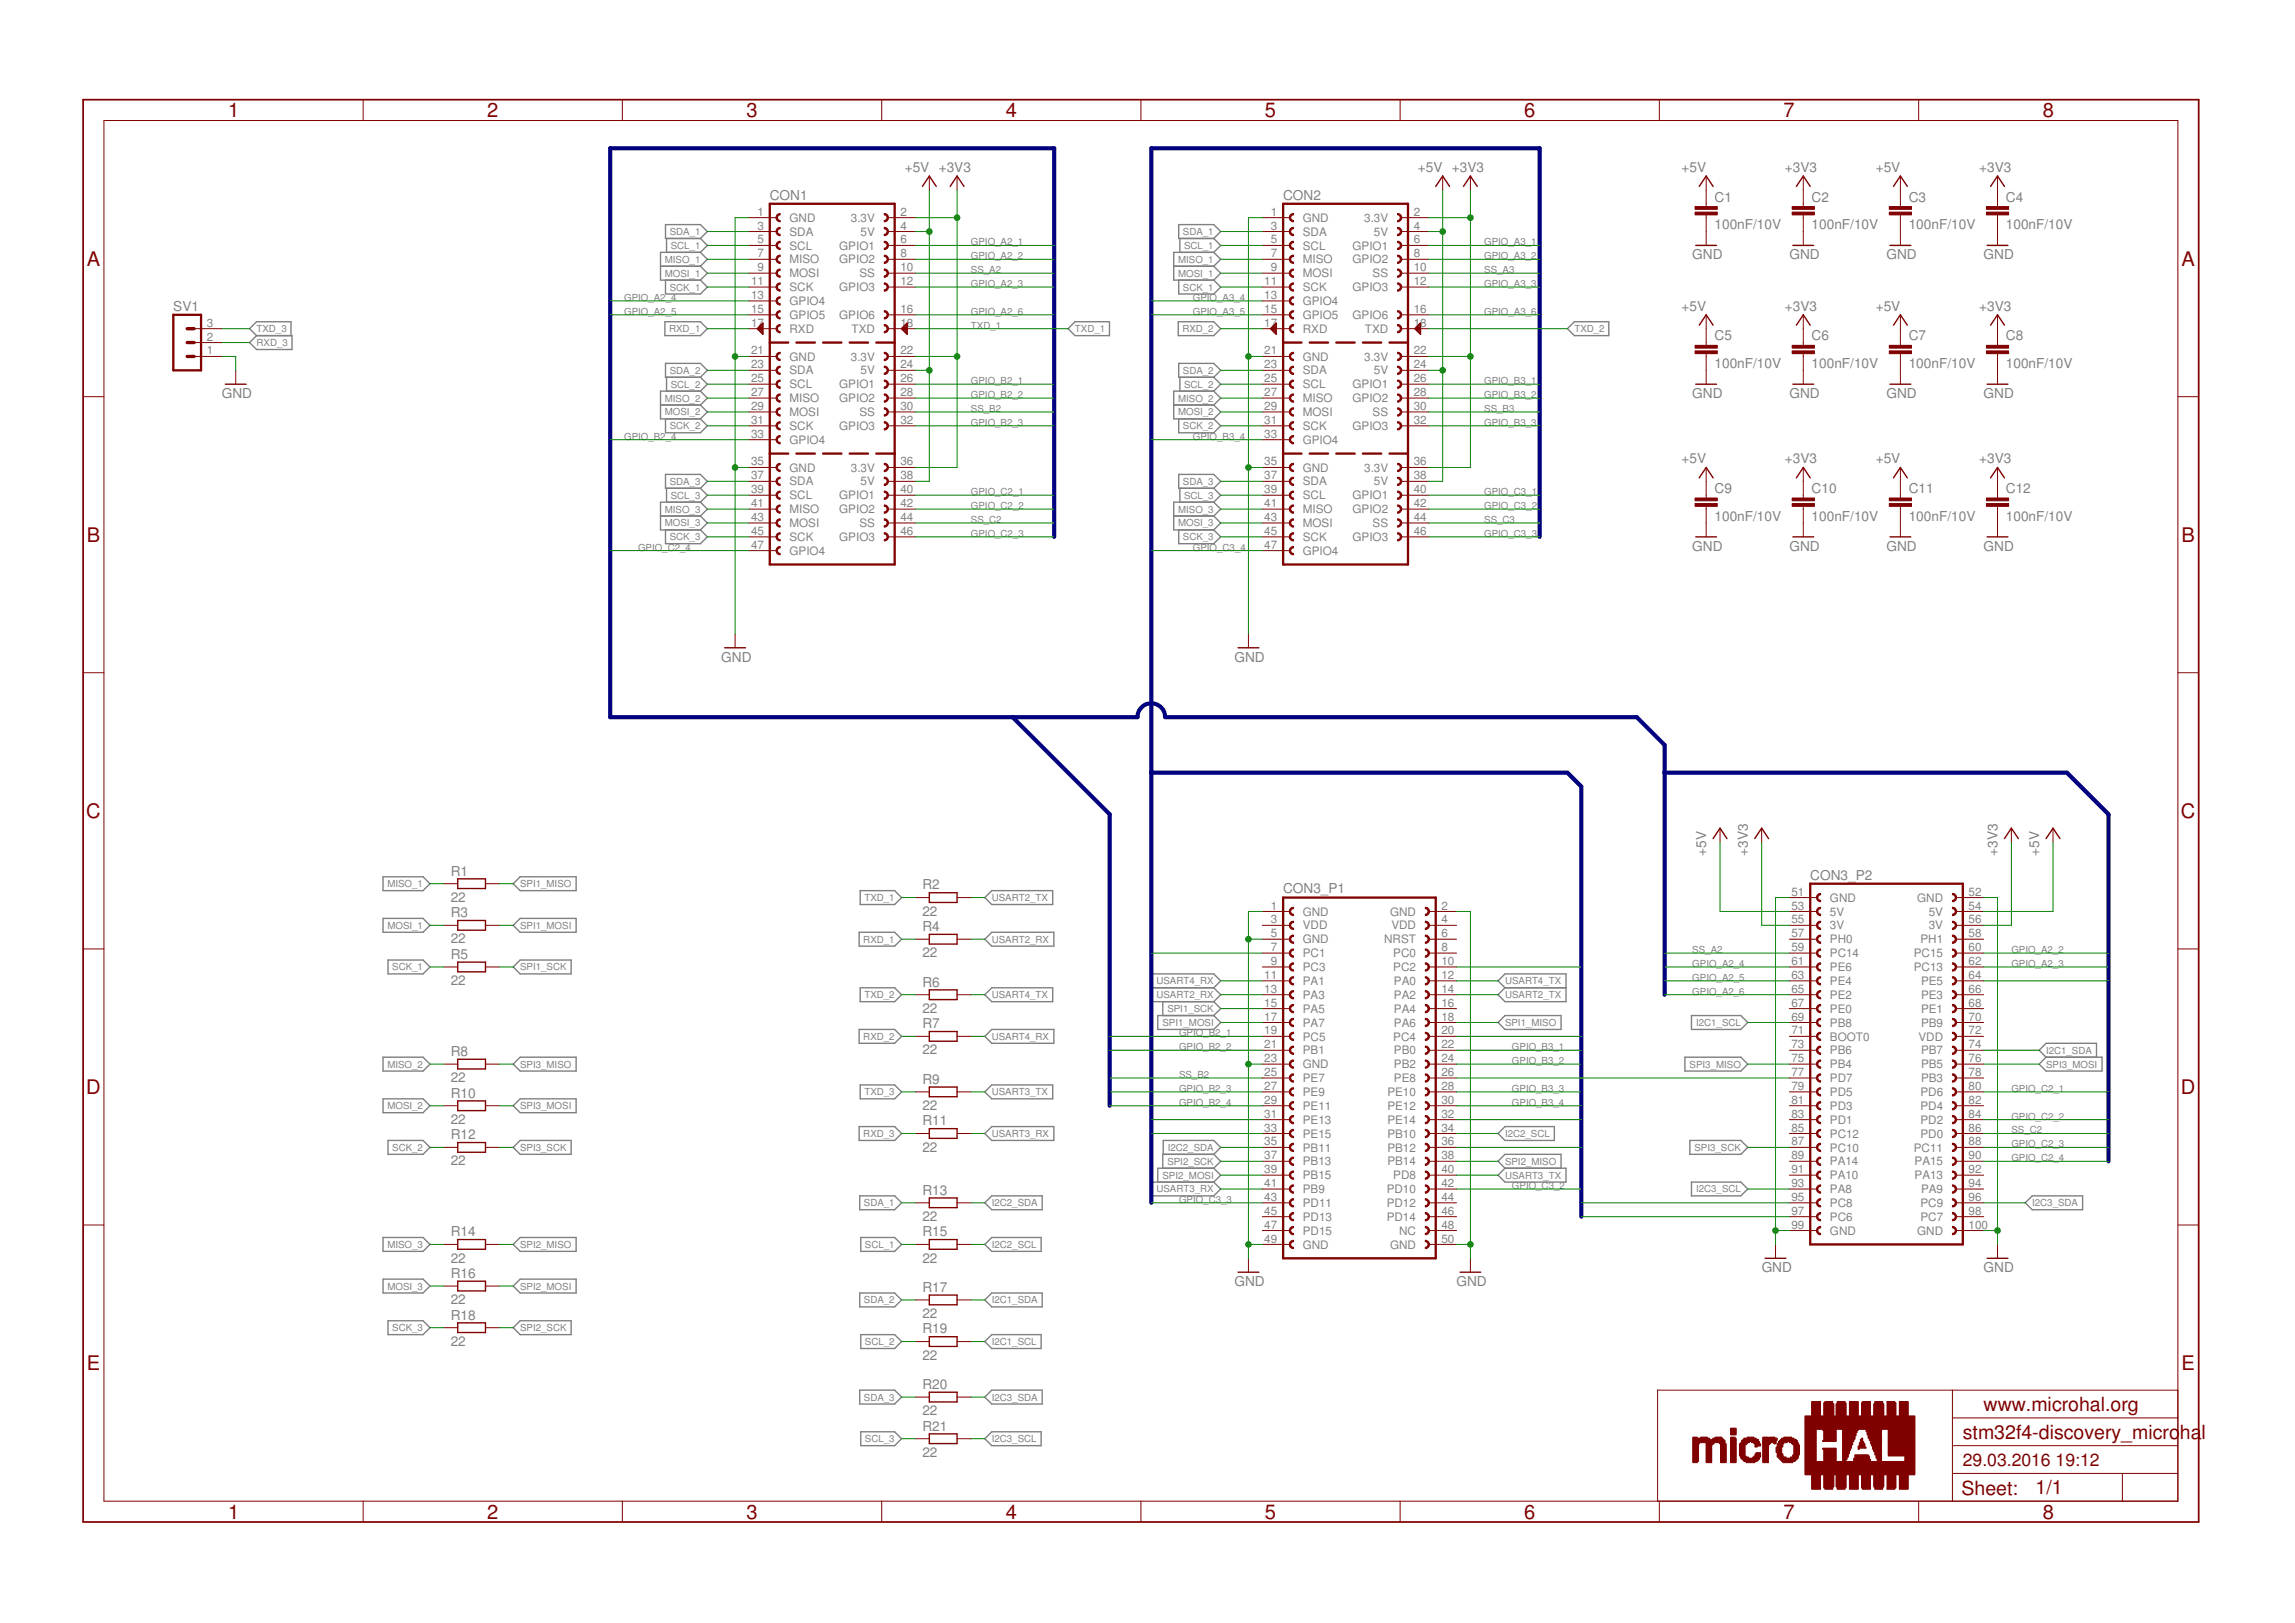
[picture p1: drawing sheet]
<svg xmlns="http://www.w3.org/2000/svg" width="420mm" height="297mm" viewBox="0 0 420 297" stroke-linecap="round" stroke-linejoin="round" font-family="sans-serif">
<defs><g id="words">
<g font-size="3.7" fill="#800000">
<text x="41.7" y="21.4">1</text>
<text x="89.2" y="21.4">2</text>
<text x="136.7" y="21.4">3</text>
<text x="184.1" y="21.4">4</text>
<text x="231.6" y="21.4">5</text>
<text x="279" y="21.4">6</text>
<text x="326.5" y="21.4">7</text>
<text x="374" y="21.4">8</text>
<text x="15.9" y="48.6">A</text>
<text x="399.4" y="48.6">A</text>
<text x="15.9" y="99.2">B</text>
<text x="399.4" y="99.2">B</text>
<text x="15.8" y="149.7">C</text>
<text x="399.3" y="149.7">C</text>
<text x="15.8" y="200.2">D</text>
<text x="399.3" y="200.2">D</text>
<text x="15.9" y="250.8">E</text>
<text x="399.4" y="250.8">E</text>
<text x="41.7" y="277.9">1</text>
<text x="89.2" y="277.9">2</text>
<text x="136.7" y="277.9">3</text>
<text x="184.1" y="277.9">4</text>
<text x="231.6" y="277.9">5</text>
<text x="279" y="277.9">6</text>
<text x="326.5" y="277.9">7</text>
<text x="374" y="277.9">8</text>
</g>
<g font-size="3.6" fill="#800000">
<text x="359.3" y="263.3">stm32f4-discovery_micro</text>
<text x="363.2" y="258.2">www.microhal.org</text>
<text x="399.1" y="263.3">ha</text>
<text x="403.1" y="263.3">l</text>
<text x="359.1" y="273.6">Sheet:</text>
<text x="372.7" y="273.5">1/1</text>
</g>
<g font-size="3.2" fill="#800000">
<text x="359.3" y="268.4">29.03.2016</text>
<text x="376.3" y="268.4">19:12</text>
</g>
<g font-size="2.5" fill="#808080">
<text x="165.6" y="31.5">+5V +3V3</text>
<text x="259.6" y="31.5">+5V +3V3</text>
<text x="307.9" y="31.5">+5V</text>
<text x="326.8" y="31.5">+3V3</text>
<text x="343.4" y="31.5">+5V</text>
<text x="362.3" y="31.5">+3V3</text>
<text x="140.9" y="36.5">CON1</text>
<text x="234.9" y="36.5">CON2</text>
<text x="313.9" y="42">100nF/10V</text>
<text x="313.9" y="36.9">C1</text>
<text x="331.7" y="42">100nF/10V</text>
<text x="331.7" y="36.9">C2</text>
<text x="349.4" y="42">100nF/10V</text>
<text x="349.4" y="36.9">C3</text>
<text x="367.2" y="42">100nF/10V</text>
<text x="367.2" y="36.9">C4</text>
<text x="309.8" y="47.5">GND</text>
<text x="327.6" y="47.5">GND</text>
<text x="345.4" y="47.5">GND</text>
<text x="363.2" y="47.5">GND</text>
<text x="31.7" y="56.9">SV1</text>
<text x="307.9" y="56.9">+5V</text>
<text x="326.8" y="56.9">+3V3</text>
<text x="343.4" y="56.9">+5V</text>
<text x="362.3" y="56.9">+3V3</text>
<text x="313.9" y="62.3">C5</text>
<text x="331.7" y="62.3">C6</text>
<text x="349.4" y="62.3">C7</text>
<text x="367.2" y="62.3">C8</text>
<text x="313.9" y="67.4">100nF/10V</text>
<text x="331.7" y="67.4">100nF/10V</text>
<text x="349.4" y="67.4">100nF/10V</text>
<text x="367.2" y="67.4">100nF/10V</text>
<text x="40.6" y="72.8">GND</text>
<text x="309.8" y="72.8">GND</text>
<text x="327.6" y="72.8">GND</text>
<text x="345.4" y="72.8">GND</text>
<text x="363.2" y="72.8">GND</text>
<text x="307.9" y="84.8">+5V</text>
<text x="326.8" y="84.8">+3V3</text>
<text x="343.4" y="84.8">+5V</text>
<text x="362.3" y="84.8">+3V3</text>
<text x="313.9" y="95.3">100nF/10V</text>
<text x="313.9" y="90.2">C9</text>
<text x="331.7" y="95.3">100nF/10V</text>
<text x="331.7" y="90.2">C10</text>
<text x="349.4" y="95.3">100nF/10V</text>
<text x="349.4" y="90.2">C11</text>
<text x="367.2" y="95.3">100nF/10V</text>
<text x="367.2" y="90.2">C12</text>
<text x="309.8" y="100.8">GND</text>
<text x="327.6" y="100.8">GND</text>
<text x="345.4" y="100.8">GND</text>
<text x="363.2" y="100.8">GND</text>
<text x="132" y="121.1">GND</text>
<text x="226" y="121.1">GND</text>
<text x="82.5" y="160.2">R1</text>
<text x="312.4" y="156.7" transform="rotate(-90 312.4 156.7)">+5V</text>
<text x="320" y="156.7" transform="rotate(-90 320 156.7)">+3V3</text>
<text x="331.4" y="161">CON3_P2</text>
<text x="365.7" y="156.7" transform="rotate(-90 365.7 156.7)">+3V3</text>
<text x="373.3" y="156.7" transform="rotate(-90 373.3 156.7)">+5V</text>
<text x="82.5" y="165">22</text>
<text x="82.5" y="167.9">R3</text>
<text x="168.9" y="167.6">22</text>
<text x="168.9" y="162.8">R2</text>
<text x="234.9" y="163.5">CON3_P1</text>
<text x="82.5" y="172.7">22</text>
<text x="168.9" y="170.4">R4</text>
<text x="82.5" y="175.5">R5</text>
<text x="168.9" y="175.2">22</text>
<text x="82.5" y="180.3">22</text>
<text x="168.9" y="185.4">22</text>
<text x="168.9" y="180.6">R6</text>
<text x="168.9" y="188.2">R7</text>
<text x="82.5" y="193.2">R8</text>
<text x="168.9" y="193">22</text>
<text x="82.5" y="198">22</text>
<text x="82.5" y="200.9">R10</text>
<text x="168.9" y="203.1">22</text>
<text x="168.9" y="198.3">R9</text>
<text x="82.5" y="205.7">22</text>
<text x="82.5" y="208.5">R12</text>
<text x="168.9" y="205.9">R11</text>
<text x="82.5" y="213.3">22</text>
<text x="168.9" y="210.7">22</text>
<text x="168.9" y="218.6">R13</text>
<text x="82.5" y="226.3">R14</text>
<text x="168.9" y="223.4">22</text>
<text x="168.9" y="226.3">R15</text>
<text x="82.5" y="231.1">22</text>
<text x="82.5" y="233.9">R16</text>
<text x="168.9" y="231.1">22</text>
<text x="322.5" y="232.8">GND</text>
<text x="363.2" y="232.8">GND</text>
<text x="82.5" y="238.7">22</text>
<text x="168.9" y="236.4">R17</text>
<text x="226" y="235.4">GND</text>
<text x="266.6" y="235.4">GND</text>
<text x="82.5" y="241.5">R18</text>
<text x="168.9" y="241.2">22</text>
<text x="168.9" y="244">R19</text>
<text x="82.5" y="246.3">22</text>
<text x="168.9" y="248.8">22</text>
<text x="168.9" y="254.2">R20</text>
<text x="168.9" y="259">22</text>
<text x="168.9" y="261.8">R21</text>
<text x="168.9" y="266.6">22</text>
</g>
<g font-size="2.1" fill="#808080">
<text x="138.7" y="39.5">1</text>
<text x="144.5" y="40.6">GND</text>
<text x="155.8" y="40.6">3.3V</text>
<text x="164.9" y="39.5">2</text>
<text x="232.6" y="39.5">1</text>
<text x="238.5" y="40.6">GND</text>
<text x="249.7" y="40.6">3.3V</text>
<text x="258.8" y="39.5">2</text>
<text x="138.7" y="42">3</text>
<text x="138.7" y="44.6">5</text>
<text x="138.7" y="47.1">7</text>
<text x="144.5" y="43.1">SDA</text>
<text x="144.5" y="45.7">SCL</text>
<text x="153.6" y="45.7">GPIO1</text>
<text x="157.6" y="43.1">5V</text>
<text x="164.9" y="42">4</text>
<text x="164.9" y="44.6">6</text>
<text x="164.9" y="47.1">8</text>
<text x="232.6" y="42">3</text>
<text x="232.6" y="44.6">5</text>
<text x="232.6" y="47.1">7</text>
<text x="238.5" y="43.1">SDA</text>
<text x="238.5" y="45.7">SCL</text>
<text x="247.6" y="45.7">GPIO1</text>
<text x="251.5" y="43.1">5V</text>
<text x="258.8" y="42">4</text>
<text x="258.8" y="44.6">6</text>
<text x="258.8" y="47.1">8</text>
<text x="137.5" y="52.2">11</text>
<text x="138.7" y="49.6">9</text>
<text x="144.5" y="48.2">MISO</text>
<text x="144.5" y="50.8">MOSI</text>
<text x="144.5" y="53.3">SCK</text>
<text x="153.6" y="48.2">GPIO2</text>
<text x="153.6" y="53.3">GPIO3</text>
<text x="157.3" y="50.8">SS</text>
<text x="164.9" y="49.6">10</text>
<text x="164.9" y="52.2">12</text>
<text x="231.5" y="52.2">11</text>
<text x="232.6" y="49.6">9</text>
<text x="238.5" y="48.2">MISO</text>
<text x="238.5" y="50.8">MOSI</text>
<text x="238.5" y="53.3">SCK</text>
<text x="247.6" y="48.2">GPIO2</text>
<text x="247.6" y="53.3">GPIO3</text>
<text x="251.3" y="50.8">SS</text>
<text x="258.8" y="49.6">10</text>
<text x="258.8" y="52.2">12</text>
<text x="37.9" y="59.8">3</text>
<text x="137.5" y="59.8">17</text>
<text x="137.5" y="54.7">13</text>
<text x="137.5" y="57.3">15</text>
<text x="144.5" y="55.8">GPIO4</text>
<text x="144.5" y="58.4">GPIO5</text>
<text x="153.6" y="58.4">GPIO6</text>
<text x="164.9" y="59.8">18</text>
<text x="164.9" y="57.3">16</text>
<text x="231.5" y="59.8">17</text>
<text x="231.5" y="54.7">13</text>
<text x="231.5" y="57.3">15</text>
<text x="238.5" y="55.8">GPIO4</text>
<text x="238.5" y="58.4">GPIO5</text>
<text x="247.6" y="58.4">GPIO6</text>
<text x="258.8" y="59.8">18</text>
<text x="258.8" y="57.3">16</text>
<text x="37.9" y="64.9">1</text>
<text x="37.9" y="62.3">2</text>
<text x="137.5" y="64.9">21</text>
<text x="144.5" y="60.9">RXD</text>
<text x="144.5" y="66">GND</text>
<text x="155.8" y="66">3.3V</text>
<text x="155.9" y="60.9">TXD</text>
<text x="164.9" y="64.9">22</text>
<text x="231.5" y="64.9">21</text>
<text x="238.5" y="60.9">RXD</text>
<text x="238.5" y="66">GND</text>
<text x="249.7" y="66">3.3V</text>
<text x="249.9" y="60.9">TXD</text>
<text x="258.8" y="64.9">22</text>
<text x="137.5" y="67.4">23</text>
<text x="137.5" y="70">25</text>
<text x="144.5" y="68.5">SDA</text>
<text x="144.5" y="71.1">SCL</text>
<text x="153.6" y="71.1">GPIO1</text>
<text x="157.6" y="68.5">5V</text>
<text x="164.9" y="67.4">24</text>
<text x="164.9" y="70">26</text>
<text x="231.5" y="67.4">23</text>
<text x="231.5" y="70">25</text>
<text x="238.5" y="68.5">SDA</text>
<text x="238.5" y="71.1">SCL</text>
<text x="247.6" y="71.1">GPIO1</text>
<text x="251.5" y="68.5">5V</text>
<text x="258.8" y="67.4">24</text>
<text x="258.8" y="70">26</text>
<text x="137.5" y="72.5">27</text>
<text x="137.5" y="75">29</text>
<text x="137.5" y="77.6">31</text>
<text x="144.5" y="73.6">MISO</text>
<text x="144.5" y="76.2">MOSI</text>
<text x="153.6" y="73.6">GPIO2</text>
<text x="157.3" y="76.2">SS</text>
<text x="164.9" y="72.5">28</text>
<text x="164.9" y="75">30</text>
<text x="164.9" y="77.6">32</text>
<text x="231.5" y="72.5">27</text>
<text x="231.5" y="75">29</text>
<text x="231.5" y="77.6">31</text>
<text x="238.5" y="73.6">MISO</text>
<text x="238.5" y="76.2">MOSI</text>
<text x="247.6" y="73.6">GPIO2</text>
<text x="251.3" y="76.2">SS</text>
<text x="258.8" y="72.5">28</text>
<text x="258.8" y="75">30</text>
<text x="258.8" y="77.6">32</text>
<text x="137.5" y="80.1">33</text>
<text x="144.5" y="78.7">SCK</text>
<text x="144.5" y="81.2">GPIO4</text>
<text x="153.6" y="78.7">GPIO3</text>
<text x="231.5" y="80.1">33</text>
<text x="238.5" y="78.7">SCK</text>
<text x="238.5" y="81.2">GPIO4</text>
<text x="247.6" y="78.7">GPIO3</text>
<text x="137.5" y="85.2">35</text>
<text x="137.5" y="87.7">37</text>
<text x="144.5" y="86.3">GND</text>
<text x="144.5" y="88.8">SDA</text>
<text x="155.8" y="86.3">3.3V</text>
<text x="157.6" y="88.8">5V</text>
<text x="164.9" y="85.2">36</text>
<text x="164.9" y="87.7">38</text>
<text x="231.5" y="85.2">35</text>
<text x="231.5" y="87.7">37</text>
<text x="238.5" y="86.3">GND</text>
<text x="238.5" y="88.8">SDA</text>
<text x="249.7" y="86.3">3.3V</text>
<text x="251.5" y="88.8">5V</text>
<text x="258.8" y="85.2">36</text>
<text x="258.8" y="87.7">38</text>
<text x="137.5" y="90.3">39</text>
<text x="137.5" y="92.8">41</text>
<text x="137.5" y="95.4">43</text>
<text x="144.5" y="91.4">SCL</text>
<text x="144.5" y="93.9">MISO</text>
<text x="153.6" y="91.4">GPIO1</text>
<text x="153.6" y="93.9">GPIO2</text>
<text x="164.9" y="90.3">40</text>
<text x="164.9" y="92.8">42</text>
<text x="164.9" y="95.4">44</text>
<text x="231.5" y="90.3">39</text>
<text x="231.5" y="92.8">41</text>
<text x="231.5" y="95.4">43</text>
<text x="238.5" y="91.4">SCL</text>
<text x="238.5" y="93.9">MISO</text>
<text x="247.6" y="91.4">GPIO1</text>
<text x="247.6" y="93.9">GPIO2</text>
<text x="258.8" y="90.3">40</text>
<text x="258.8" y="92.8">42</text>
<text x="258.8" y="95.4">44</text>
<text x="137.5" y="97.9">45</text>
<text x="137.5" y="100.4">47</text>
<text x="144.5" y="96.5">MOSI</text>
<text x="144.5" y="99">SCK</text>
<text x="144.5" y="101.5">GPIO4</text>
<text x="153.6" y="99">GPIO3</text>
<text x="157.3" y="96.5">SS</text>
<text x="164.9" y="97.9">46</text>
<text x="231.5" y="97.9">45</text>
<text x="231.5" y="100.4">47</text>
<text x="238.5" y="96.5">MOSI</text>
<text x="238.5" y="99">SCK</text>
<text x="238.5" y="101.5">GPIO4</text>
<text x="247.6" y="99">GPIO3</text>
<text x="251.3" y="96.5">SS</text>
<text x="258.8" y="97.9">46</text>
<text x="232.6" y="166.5">1</text>
<text x="238.5" y="167.6">GND</text>
<text x="254.5" y="167.6">GND</text>
<text x="263.9" y="166.5">2</text>
<text x="328" y="163.9">51</text>
<text x="328" y="166.5">53</text>
<text x="335" y="165">GND</text>
<text x="335" y="167.6">5V</text>
<text x="351" y="165">GND</text>
<text x="353.1" y="167.6">5V</text>
<text x="360.4" y="163.9">52</text>
<text x="360.4" y="166.5">54</text>
<text x="232.6" y="169">3</text>
<text x="232.6" y="171.5">5</text>
<text x="238.5" y="170.1">VDD</text>
<text x="238.5" y="172.7">GND</text>
<text x="253.4" y="172.7">NRST</text>
<text x="254.7" y="170.1">VDD</text>
<text x="263.9" y="169">4</text>
<text x="263.9" y="171.5">6</text>
<text x="328" y="169">55</text>
<text x="328" y="171.5">57</text>
<text x="335" y="170.1">3V</text>
<text x="335" y="172.7">PH0</text>
<text x="351.6" y="172.7">PH1</text>
<text x="353.1" y="170.1">3V</text>
<text x="360.4" y="169">56</text>
<text x="360.4" y="171.5">58</text>
<text x="231.5" y="179.2">11</text>
<text x="232.6" y="174.1">7</text>
<text x="232.6" y="176.6">9</text>
<text x="238.5" y="175.2">PC1</text>
<text x="238.5" y="177.7">PC3</text>
<text x="255.1" y="175.2">PC0</text>
<text x="255.1" y="177.7">PC2</text>
<text x="263.9" y="174.1">8</text>
<text x="263.9" y="176.6">10</text>
<text x="263.9" y="179.2">12</text>
<text x="328" y="174.1">59</text>
<text x="328" y="176.6">61</text>
<text x="328" y="179.2">63</text>
<text x="335" y="175.2">PC14</text>
<text x="335" y="177.7">PE6</text>
<text x="350.4" y="175.2">PC15</text>
<text x="350.4" y="177.7">PC13</text>
<text x="360.4" y="174.1">60</text>
<text x="360.4" y="176.6">62</text>
<text x="360.4" y="179.2">64</text>
<text x="231.5" y="181.7">13</text>
<text x="231.5" y="184.2">15</text>
<text x="238.5" y="180.3">PA1</text>
<text x="238.5" y="182.8">PA3</text>
<text x="238.5" y="185.4">PA5</text>
<text x="255.2" y="180.3">PA0</text>
<text x="255.2" y="182.8">PA2</text>
<text x="255.2" y="185.4">PA4</text>
<text x="263.9" y="181.7">14</text>
<text x="263.9" y="184.2">16</text>
<text x="328" y="181.7">65</text>
<text x="328" y="184.2">67</text>
<text x="335" y="180.3">PE4</text>
<text x="335" y="182.8">PE2</text>
<text x="335" y="185.4">PE0</text>
<text x="351.7" y="180.3">PE5</text>
<text x="351.7" y="182.8">PE3</text>
<text x="351.7" y="185.4">PE1</text>
<text x="360.4" y="181.7">66</text>
<text x="360.4" y="184.2">68</text>
<text x="231.5" y="186.8">17</text>
<text x="231.5" y="189.3">19</text>
<text x="231.5" y="191.9">21</text>
<text x="238.5" y="187.9">PA7</text>
<text x="238.5" y="190.4">PC5</text>
<text x="255.1" y="190.4">PC4</text>
<text x="255.2" y="187.9">PA6</text>
<text x="263.9" y="186.8">18</text>
<text x="263.9" y="189.3">20</text>
<text x="263.9" y="191.9">22</text>
<text x="328" y="186.8">69</text>
<text x="328" y="189.3">71</text>
<text x="328" y="191.9">73</text>
<text x="335" y="187.9">PB8</text>
<text x="335" y="190.4">BOOT0</text>
<text x="351.2" y="190.4">VDD</text>
<text x="351.7" y="187.9">PB9</text>
<text x="360.4" y="186.8">70</text>
<text x="360.4" y="189.3">72</text>
<text x="360.4" y="191.9">74</text>
<text x="231.5" y="194.4">23</text>
<text x="231.5" y="196.9">25</text>
<text x="238.5" y="193">PB1</text>
<text x="238.5" y="195.5">GND</text>
<text x="255.2" y="193">PB0</text>
<text x="255.2" y="195.5">PB2</text>
<text x="263.9" y="194.4">24</text>
<text x="263.9" y="196.9">26</text>
<text x="328" y="194.4">75</text>
<text x="328" y="196.9">77</text>
<text x="335" y="193">PB6</text>
<text x="335" y="195.5">PB4</text>
<text x="351.7" y="193">PB7</text>
<text x="351.7" y="195.5">PB5</text>
<text x="360.4" y="194.4">76</text>
<text x="360.4" y="196.9">78</text>
<text x="231.5" y="199.5">27</text>
<text x="231.5" y="202">29</text>
<text x="238.5" y="198">PE7</text>
<text x="238.5" y="200.6">PE9</text>
<text x="238.5" y="203.1">PE11</text>
<text x="254" y="200.6">PE10</text>
<text x="254" y="203.1">PE12</text>
<text x="255.2" y="198">PE8</text>
<text x="263.9" y="199.5">28</text>
<text x="263.9" y="202">30</text>
<text x="328" y="199.5">79</text>
<text x="328" y="202">81</text>
<text x="335" y="198">PD7</text>
<text x="335" y="200.6">PD5</text>
<text x="335" y="203.1">PD3</text>
<text x="351.6" y="200.6">PD6</text>
<text x="351.6" y="203.1">PD4</text>
<text x="351.7" y="198">PB3</text>
<text x="360.4" y="199.5">80</text>
<text x="360.4" y="202">82</text>
<text x="231.5" y="204.6">31</text>
<text x="231.5" y="207.1">33</text>
<text x="231.5" y="209.6">35</text>
<text x="238.5" y="205.7">PE13</text>
<text x="238.5" y="208.2">PE15</text>
<text x="254" y="205.7">PE14</text>
<text x="254" y="208.2">PB10</text>
<text x="263.9" y="204.6">32</text>
<text x="263.9" y="207.1">34</text>
<text x="263.9" y="209.6">36</text>
<text x="328" y="204.6">83</text>
<text x="328" y="207.1">85</text>
<text x="328" y="209.6">87</text>
<text x="335" y="205.7">PD1</text>
<text x="335" y="208.2">PC12</text>
<text x="351.6" y="205.7">PD2</text>
<text x="351.6" y="208.2">PD0</text>
<text x="360.4" y="204.6">84</text>
<text x="360.4" y="207.1">86</text>
<text x="360.4" y="209.6">88</text>
<text x="231.5" y="212.2">37</text>
<text x="231.5" y="214.7">39</text>
<text x="238.5" y="210.7">PB11</text>
<text x="238.5" y="213.3">PB13</text>
<text x="238.5" y="215.8">PB15</text>
<text x="254" y="210.7">PB12</text>
<text x="254" y="213.3">PB14</text>
<text x="255.1" y="215.8">PD8</text>
<text x="263.9" y="212.2">38</text>
<text x="263.9" y="214.7">40</text>
<text x="328" y="212.2">89</text>
<text x="328" y="214.7">91</text>
<text x="335" y="210.7">PC10</text>
<text x="335" y="213.3">PA14</text>
<text x="335" y="215.8">PA10</text>
<text x="350.4" y="210.7">PC11</text>
<text x="350.5" y="213.3">PA15</text>
<text x="350.5" y="215.8">PA13</text>
<text x="360.4" y="212.2">90</text>
<text x="360.4" y="214.7">92</text>
<text x="231.5" y="217.2">41</text>
<text x="231.5" y="219.8">43</text>
<text x="238.5" y="218.4">PB9</text>
<text x="238.5" y="220.9">PD11</text>
<text x="253.9" y="218.4">PD10</text>
<text x="253.9" y="220.9">PD12</text>
<text x="263.9" y="217.2">42</text>
<text x="263.9" y="219.8">44</text>
<text x="328" y="217.2">93</text>
<text x="328" y="219.8">95</text>
<text x="335" y="218.4">PA8</text>
<text x="335" y="220.9">PC8</text>
<text x="351.6" y="220.9">PC9</text>
<text x="351.7" y="218.4">PA9</text>
<text x="360.4" y="217.2">94</text>
<text x="360.4" y="219.8">96</text>
<text x="231.5" y="222.3">45</text>
<text x="231.5" y="224.9">47</text>
<text x="231.5" y="227.4">49</text>
<text x="238.5" y="223.4">PD13</text>
<text x="238.5" y="226">PD15</text>
<text x="253.9" y="223.4">PD14</text>
<text x="256.1" y="226">NC</text>
<text x="263.9" y="222.3">46</text>
<text x="263.9" y="224.9">48</text>
<text x="263.9" y="227.4">50</text>
<text x="328" y="222.3">97</text>
<text x="328" y="224.9">99</text>
<text x="335" y="223.4">PC6</text>
<text x="335" y="226">GND</text>
<text x="351" y="226">GND</text>
<text x="351.6" y="223.4">PC7</text>
<text x="360.4" y="222.3">98</text>
<text x="360.4" y="224.9">100</text>
<text x="238.5" y="228.5">GND</text>
<text x="254.5" y="228.5">GND</text>
</g>
<g font-size="1.8" fill="#808080">
<text x="122.6" y="43">SDA_1</text>
<text x="122.8" y="45.5">SCL_1</text>
<text x="177.8" y="44.9">GPIO_A2_1</text>
<text x="177.8" y="47.5">GPIO_A2_2</text>
<text x="216.6" y="43">SDA_1</text>
<text x="216.8" y="45.5">SCL_1</text>
<text x="271.7" y="44.9">GPIO_A3_1</text>
<text x="271.7" y="47.5">GPIO_A3_2</text>
<text x="121.7" y="48.1">MISO_1</text>
<text x="121.7" y="50.6">MOSI_1</text>
<text x="122.6" y="53.2">SCK_1</text>
<text x="177.8" y="52.5">GPIO_A2_3</text>
<text x="177.8" y="50">SS_A2</text>
<text x="215.7" y="48.1">MISO_1</text>
<text x="215.7" y="50.6">MOSI_1</text>
<text x="216.6" y="53.2">SCK_1</text>
<text x="271.7" y="50">SS_A3</text>
<text x="271.7" y="52.5">GPIO_A3_3</text>
<text x="114.3" y="57.6">GPIO_A2_5</text>
<text x="114.3" y="55.1">GPIO_A2_4</text>
<text x="177.8" y="57.6">GPIO_A2_6</text>
<text x="218.4" y="55.1">GPIO_A3_4</text>
<text x="218.4" y="57.6">GPIO_A3_5</text>
<text x="271.7" y="57.6">GPIO_A3_6</text>
<text x="47" y="60.8">TXD_3</text>
<text x="47" y="63.3">RXD_3</text>
<text x="122.5" y="60.8">RXD_1</text>
<text x="177.8" y="60.2">TXD_1</text>
<text x="196.8" y="60.8">TXD_1</text>
<text x="216.5" y="60.8">RXD_2</text>
<text x="288.2" y="60.8">TXD_2</text>
<text x="122.6" y="68.4">SDA_2</text>
<text x="122.8" y="70.9">SCL_2</text>
<text x="177.8" y="70.3">GPIO_B2_1</text>
<text x="216.6" y="68.4">SDA_2</text>
<text x="216.8" y="70.9">SCL_2</text>
<text x="271.7" y="70.3">GPIO_B3_1</text>
<text x="121.7" y="73.5">MISO_2</text>
<text x="121.7" y="76">MOSI_2</text>
<text x="177.8" y="72.8">GPIO_B2_2</text>
<text x="177.8" y="77.9">GPIO_B2_3</text>
<text x="177.8" y="75.4">SS_B2</text>
<text x="215.7" y="73.5">MISO_2</text>
<text x="215.7" y="76">MOSI_2</text>
<text x="271.7" y="72.8">GPIO_B3_2</text>
<text x="271.7" y="75.4">SS_B3</text>
<text x="271.7" y="77.9">GPIO_B3_3</text>
<text x="114.3" y="80.5">GPIO_B2_4</text>
<text x="122.6" y="78.6">SCK_2</text>
<text x="216.6" y="78.6">SCK_2</text>
<text x="218.4" y="80.5">GPIO_B3_4</text>
<text x="122.6" y="88.7">SDA_3</text>
<text x="216.6" y="88.7">SDA_3</text>
<text x="121.7" y="93.8">MISO_3</text>
<text x="122.8" y="91.3">SCL_3</text>
<text x="177.8" y="90.6">GPIO_C2_1</text>
<text x="177.8" y="93.2">GPIO_C2_2</text>
<text x="177.8" y="95.7">SS_C2</text>
<text x="215.7" y="93.8">MISO_3</text>
<text x="216.8" y="91.3">SCL_3</text>
<text x="271.7" y="90.6">GPIO_C3_1</text>
<text x="271.7" y="93.2">GPIO_C3_2</text>
<text x="271.7" y="95.7">SS_C3</text>
<text x="116.8" y="100.8">GPIO_C2_4</text>
<text x="121.7" y="96.3">MOSI_3</text>
<text x="122.6" y="98.9">SCK_3</text>
<text x="177.8" y="98.2">GPIO_C2_3</text>
<text x="215.7" y="96.3">MOSI_3</text>
<text x="216.6" y="98.9">SCK_3</text>
<text x="218.4" y="100.8">GPIO_C3_4</text>
<text x="271.7" y="98.2">GPIO_C3_3</text>
<text x="70.9" y="162.4">MISO_1</text>
<text x="95.2" y="162.4">SPI1_MISO</text>
<text x="158.3" y="164.9">TXD_1</text>
<text x="181.6" y="164.9">USART2_TX</text>
<text x="70.9" y="170">MOSI_1</text>
<text x="95.2" y="170">SPI1_MOSI</text>
<text x="158.1" y="172.5">RXD_1</text>
<text x="181.6" y="172.5">USART2_RX</text>
<text x="71.8" y="177.6">SCK_1</text>
<text x="95.2" y="177.6">SPI1_SCK</text>
<text x="309.8" y="179.5">GPIO_A2_5</text>
<text x="309.8" y="177">GPIO_A2_4</text>
<text x="309.8" y="174.4">SS_A2</text>
<text x="368.2" y="174.4">GPIO_A2_2</text>
<text x="368.2" y="177">GPIO_A2_3</text>
<text x="158.3" y="182.7">TXD_2</text>
<text x="181.6" y="182.7">USART4_TX</text>
<text x="211.7" y="182.7">USART2_RX</text>
<text x="211.7" y="180.1">USART4_RX</text>
<text x="213.7" y="185.2">SPI1_SCK</text>
<text x="275.5" y="182.7">USART2_TX</text>
<text x="275.5" y="180.1">USART4_TX</text>
<text x="309.8" y="182.1">GPIO_A2_6</text>
<text x="158.1" y="190.3">RXD_2</text>
<text x="181.6" y="190.3">USART4_RX</text>
<text x="212.8" y="187.8">SPI1_MOSI</text>
<text x="215.9" y="189.7">GPIO_B2_1</text>
<text x="275.5" y="187.8">SPI1_MISO</text>
<text x="310.5" y="187.8">I2C1_SCL</text>
<text x="70.9" y="195.4">MISO_2</text>
<text x="95.2" y="195.4">SPI3_MISO</text>
<text x="215.9" y="192.2">GPIO_B2_2</text>
<text x="215.9" y="197.3">SS_B2</text>
<text x="276.8" y="192.2">GPIO_B3_1</text>
<text x="276.8" y="194.7">GPIO_B3_2</text>
<text x="309.3" y="195.4">SPI3_MISO</text>
<text x="374.6" y="195.4">SPI3_MOSI</text>
<text x="374.6" y="192.8">I2C1_SDA</text>
<text x="70.9" y="203">MOSI_2</text>
<text x="95.2" y="203">SPI3_MOSI</text>
<text x="158.3" y="200.5">TXD_3</text>
<text x="181.6" y="200.5">USART3_TX</text>
<text x="215.9" y="199.8">GPIO_B2_3</text>
<text x="215.9" y="202.4">GPIO_B2_4</text>
<text x="276.8" y="199.8">GPIO_B3_3</text>
<text x="276.8" y="202.4">GPIO_B3_4</text>
<text x="368.2" y="199.8">GPIO_C2_1</text>
<text x="158.1" y="208.1">RXD_3</text>
<text x="181.6" y="208.1">USART3_RX</text>
<text x="275.5" y="208.1">I2C2_SCL</text>
<text x="368.2" y="204.9">GPIO_C2_2</text>
<text x="368.2" y="207.4">SS_C2</text>
<text x="368.2" y="210">GPIO_C2_3</text>
<text x="71.8" y="210.6">SCK_2</text>
<text x="95.2" y="210.6">SPI3_SCK</text>
<text x="212.8" y="215.7">SPI2_MOSI</text>
<text x="213.7" y="213.2">SPI2_SCK</text>
<text x="213.8" y="210.6">I2C2_SDA</text>
<text x="275.5" y="213.2">SPI2_MISO</text>
<text x="275.5" y="215.7">USART3_TX</text>
<text x="310.2" y="210.6">SPI3_SCK</text>
<text x="368.2" y="212.5">GPIO_C2_4</text>
<text x="158.2" y="220.8">SDA_1</text>
<text x="181.6" y="220.8">I2C2_SDA</text>
<text x="211.7" y="218.2">USART3_RX</text>
<text x="215.9" y="220.1">GPIO_C3_3</text>
<text x="276.8" y="217.6">GPIO_C3_2</text>
<text x="310.5" y="218.2">I2C3_SCL</text>
<text x="372" y="220.8">I2C3_SDA</text>
<text x="70.9" y="228.4">MISO_3</text>
<text x="95.2" y="228.4">SPI2_MISO</text>
<text x="158.4" y="228.4">SCL_1</text>
<text x="181.6" y="228.4">I2C2_SCL</text>
<text x="70.9" y="236">MOSI_3</text>
<text x="95.2" y="236">SPI2_MOSI</text>
<text x="158.2" y="238.6">SDA_2</text>
<text x="181.6" y="238.6">I2C1_SDA</text>
<text x="71.8" y="243.6">SCK_3</text>
<text x="95.2" y="243.6">SPI2_SCK</text>
<text x="158.4" y="246.2">SCL_2</text>
<text x="181.6" y="246.2">I2C1_SCL</text>
<text x="158.2" y="256.3">SDA_3</text>
<text x="181.6" y="256.3">I2C3_SDA</text>
<text x="158.4" y="264">SCL_3</text>
<text x="181.6" y="264">I2C3_SCL</text>
</g>
</g></defs>
<g fill="none" stroke="#808080" stroke-width=".25">
<path d="M120.9 48.7h7.3M121.7 58.9h6.5l1.3 1.3-1.3 1.2h-6.5zM121.8 41.1h6.4l1.3 1.3-1.3 1.2h-6.4zM121.8 51.3v2.5h6.4l1.3-1.3-1.3-1.2M122 43.6v2.6M128.2 43.6l1.3 1.3-1.3 1.3M128.2 46.2h-7.3v5.1h7.3M128.2 46.2l1.3 1.3-1.3 1.2M128.2 48.7l1.3 1.3-1.3 1.3M214.9 48.7h7.3M215.7 58.9h6.5l1.3 1.3-1.3 1.2h-6.5zM215.8 41.1h6.4l1.3 1.3-1.3 1.2h-6.4z"/>
<path d="M215.8 51.3v2.5h6.4l1.3-1.3-1.3-1.2M216 43.6v2.6M222.2 46.2h-7.3v5.1h7.3M222.2 43.6l1.3 1.3-1.3 1.3M222.2 46.2l1.3 1.3-1.3 1.2M222.2 48.7l1.3 1.3-1.3 1.3M47 61.4h6.5v2.6h-6.5l-1.3-1.3zM47 61.4l-1.3-1.2 1.3-1.3h6.3v2.5M120.9 74.1h7.3M121.8 66.5h6.4l1.3 1.3-1.3 1.2h-6.4zM121.8 76.7v2.5h6.4l1.3-1.3-1.3-1.2M122 69v2.6"/>
<path d="M128.2 71.6h-7.3v5.1h7.3M128.2 69l1.3 1.3-1.3 1.3M128.2 71.6l1.3 1.3-1.3 1.2M128.2 74.1l1.3 1.3-1.3 1.3M195.5 60.2l1.3-1.3h6.3v2.5h-6.3zM214.9 74.1h7.3M215.8 66.5h6.4l1.3 1.3-1.3 1.2h-6.4zM215.8 76.7v2.5h6.4l1.3-1.3-1.3-1.2M216 69v2.6M222.2 71.6h-7.3v5.1h7.3M222.2 69l1.3 1.3-1.3 1.3M222.2 71.6l1.3 1.3-1.3 1.2"/>
<path d="M222.2 74.1l1.3 1.3-1.3 1.3M287 60.2l1.2-1.3h6.3v2.5h-6.3zM120.9 94.4h7.3M121.8 86.8h6.4l1.3 1.3-1.3 1.3h-6.4zM121.8 97v2.5h6.4l1.3-1.2-1.3-1.3M122 89.4v2.5M128.2 91.9h-7.3v5.1h7.3M128.2 89.4l1.3 1.2-1.3 1.3M128.2 91.9l1.3 1.3-1.3 1.2M128.2 94.4l1.3 1.3-1.3 1.3M214.9 94.4h7.3M215.8 86.8h6.4l1.3 1.3-1.3 1.3h-6.4z"/>
<path d="M215.8 97v2.5h6.4l1.3-1.2-1.3-1.3M216 89.4v2.5M222.2 91.9h-7.3v5.1h7.3M222.2 89.4l1.3 1.2-1.3 1.3M222.2 91.9l1.3 1.3-1.3 1.2M222.2 94.4l1.3 1.3-1.3 1.3M70.1 160.5h7.3l1.3 1.2-1.3 1.3h-7.3zM70.1 168.1h7.3l1.3 1.3-1.3 1.2h-7.3zM71 175.7h6.4l1.3 1.3-1.3 1.2h-6.4zM94 177l1.2-1.3h9.4v2.5h-9.4zM94 161.7l1.2-1.2h10.3v2.5h-10.3zM94 169.4l1.2-1.3h10.3v2.5h-10.3z"/>
<path d="M157.3 170.6h6.5l1.3 1.3-1.3 1.3h-6.5zM157.5 163h6.3l1.3 1.3-1.3 1.2h-6.3zM181.6 163h11.1v2.5h-11.1l-1.3-1.2zM181.6 170.6h11.3v2.6h-11.3l-1.3-1.3zM274.3 179.5l1.2-1.3h11.2v5.1h-11.2l-1.2-1.2 1.2-1.3zM70.1 193.5h7.3l1.3 1.3-1.3 1.2h-7.3zM94 194.8l1.2-1.3h10.3v2.5h-10.3zM157.3 188.4h6.5l1.3 1.3-1.3 1.2h-6.5zM157.5 180.8h6.3l1.3 1.3-1.3 1.2h-6.3zM157.5 198.6h6.3l1.3 1.2-1.3 1.3h-6.3zM180.3 199.8l1.3-1.2h11.1v2.5h-11.1zM180.3 182.1l1.3-1.3h11.1v2.5h-11.1z"/>
<path d="M180.3 189.7l1.3-1.3h11.3v2.5h-11.3zM210.8 180.8h11.4M212 185.9h10.2l1.3 1.2-1.3 1.3h-10.2zM212.9 183.3v2.6M222.2 180.8l1.3-1.3-1.3-1.3h-11.4v5.1h11.4M222.2 180.8l1.3 1.3-1.3 1.2M222.2 183.3l1.3 1.3-1.3 1.3M274.3 187.1l1.2-1.2h10.3v2.5h-10.3zM275.5 180.8h11.2M308.5 193.5h10.2l1.3 1.3-1.3 1.2h-10.2zM309.7 185.9h9l1.3 1.2-1.3 1.3h-9zM373.3 194.8l1.3-1.3h10.2v2.5h-10.2z"/>
<path d="M374.6 193.5l-1.3-1.3 1.3-1.3h9.2v2.6M70.1 201.1h7.3l1.3 1.3-1.3 1.2h-7.3zM71 208.7h6.4l1.3 1.3-1.3 1.3h-6.4zM94 202.4l1.2-1.3h10.3v2.5h-10.3zM95.2 208.7h9.4v2.6h-9.4l-1.2-1.3zM157.3 206.2h6.5l1.3 1.3-1.3 1.2h-6.5zM157.4 218.9h6.4l1.3 1.2-1.3 1.3h-6.4zM180.3 207.5l1.3-1.3h11.3v2.5h-11.3zM210.8 216.3h11.4l1.3 1.3-1.3 1.3h-11.4zM213 211.3v-2.6h9.2l1.3 1.3-1.3 1.3M222.2 211.3h-9.3v2.5M222.2 211.3l1.3 1.2-1.3 1.3"/>
<path d="M222.2 213.8h-10.2v2.5M222.2 213.8l1.3 1.3-1.3 1.2M274.3 207.5l1.2-1.3h9.1v2.5h-9.1zM275.5 213.8l-1.2-1.3 1.2-1.2h10.3v2.5M275.5 213.8h11.2v2.5h-11.2l-1.2-1.2zM309.4 208.7h9.3l1.3 1.3-1.3 1.3h-9.3zM309.7 216.3h9l1.3 1.3-1.3 1.3h-9zM70.1 226.5h7.3l1.3 1.3-1.3 1.2h-7.3zM70.1 234.1h7.3l1.3 1.3-1.3 1.2h-7.3zM94 227.8l1.2-1.3h10.3v2.5h-10.3zM94 235.4l1.2-1.3h10.3v2.5h-10.3zM157.4 236.6h6.4l1.3 1.3-1.3 1.3h-6.4z"/>
<path d="M157.6 226.5h6.2l1.3 1.3-1.3 1.2h-6.2zM180.3 220.1l1.3-1.2h9.2v2.5h-9.2zM180.3 227.8l1.3-1.3h9v2.5h-9zM180.3 237.9l1.3-1.3h9.2v2.6h-9.2zM370.8 220.1l1.2-1.2h9.3v2.5h-9.3zM71 241.7h6.4l1.3 1.3-1.3 1.3h-6.4zM94 243l1.2-1.3h9.4v2.6h-9.4zM157.4 254.4h6.4l1.3 1.3-1.3 1.3h-6.4zM157.6 244.3h6.2l1.3 1.2-1.3 1.3h-6.2zM180.3 245.5l1.3-1.2h9v2.5h-9zM180.3 255.7l1.3-1.3h9.2v2.6h-9.2zM157.6 262h6.2l1.3 1.3-1.3 1.3h-6.2z"/>
<path d="M180.3 263.3l1.3-1.3h9v2.6h-9z"/>
</g>
<g fill="none" stroke="#800000" stroke-width=".42">
<path d="M140.9 37.3h22.9v66h-22.9zM234.9 37.3h22.9v66h-22.9zM31.7 57.6h5.1v10.2h-5.1zM140.9 62.7h3.4M145.8 62.7h3.4M150.7 62.7h3.4M155.6 62.7h3.3M160.4 62.7h3.4M234.9 62.7h3.4M239.8 62.7h3.3M244.6 62.7h3.4M249.5 62.7h3.4"/>
<path d="M254.4 62.7h3.4M140.9 83h3.4M145.8 83h3.4M150.7 83h3.4M155.6 83h3.3M160.4 83h3.4M234.9 83h3.4M239.8 83h3.3M244.6 83h3.4M249.5 83h3.4M254.4 83h3.4M234.9 164.3h27.9v66h-27.9z"/>
<path d="M331.4 161.7h27.9v66.1h-27.9z"/>
</g>
<g fill="#800000" stroke="#800000" stroke-width=".18">
<path d="M236.3 171.3l.5-.2v.3a.51 .51 0 0 0-.5 .5 .51 .51 0 0 0 .5 .5v.3a.77 .77 0 0 1-.7-.5 .77 .77 0 0 1 .2-.9z" fill-rule="evenodd"/>
<path d="M236.3 168.8l.5-.2v.2a.51 .51 0 0 0-.5 .6 .51 .51 0 0 0 .5 .5v.2a.77 .77 0 0 1-.7-.5 .77 .77 0 0 1 .2-.8z" fill-rule="evenodd"/>
<path d="M236.3 166.3l.5-.2v.2a.51 .51 0 0 0-.5 .5 .51 .51 0 0 0 .5 .5v.3a.77 .77 0 0 1-.7-.5 .77 .77 0 0 1 .2-.8z" fill-rule="evenodd"/>
<path d="M260.9 171.1a.76 .76 0 0 1 .8 .8 .76 .76 0 0 1-.8 .8v-.3a.51 .51 0 0 0 .5-.5 .51 .51 0 0 0-.5-.5z" fill-rule="evenodd"/>
<path d="M260.9 168.6a.76 .76 0 0 1 .8 .8 .76 .76 0 0 1-.8 .7v-.2a.51 .51 0 0 0 .5-.5 .51 .51 0 0 0-.5-.6z" fill-rule="evenodd"/>
<path d="M260.9 166.1a.76 .76 0 0 1 .8 .7 .76 .76 0 0 1-.8 .8v-.3a.51 .51 0 0 0 .5-.5 .51 .51 0 0 0-.5-.5z" fill-rule="evenodd"/>
<path d="M236.3 176.4l.5-.2v.3a.51 .51 0 0 0-.5 .5 .51 .51 0 0 0 .5 .5v.2a.77 .77 0 0 1-.7-.4 .77 .77 0 0 1 .2-.9z" fill-rule="evenodd"/>
<path d="M236.3 173.9l.5-.2v.2a.51 .51 0 0 0-.5 .5 .51 .51 0 0 0 .5 .5v.3a.77 .77 0 0 1-.7-.5 .77 .77 0 0 1 .2-.8z" fill-rule="evenodd"/>
<path d="M260.9 176.2a.76 .76 0 0 1 .8 .8 .76 .76 0 0 1-.8 .7v-.2a.51 .51 0 0 0 .5-.5 .51 .51 0 0 0-.5-.5z" fill-rule="evenodd"/>
<path d="M260.9 173.7a.76 .76 0 0 1 .8 .7 .76 .76 0 0 1-.8 .8v-.3a.51 .51 0 0 0 .5-.5 .51 .51 0 0 0-.5-.5z" fill-rule="evenodd"/>
<path d="M236.3 184l.5-.2v.3a.51 .51 0 0 0-.5 .5 .51 .51 0 0 0 .5 .5v.3a.77 .77 0 0 1-.7-.5 .77 .77 0 0 1 .2-.9z" fill-rule="evenodd"/>
<path d="M236.3 181.5l.5-.2v.2a.51 .51 0 0 0-.5 .6 .51 .51 0 0 0 .5 .5v.2a.77 .77 0 0 1-.7-.5 .77 .77 0 0 1 .2-.8z" fill-rule="evenodd"/>
<path d="M236.3 179l.5-.2v.2a.51 .51 0 0 0-.5 .5 .51 .51 0 0 0 .5 .5v.3a.77 .77 0 0 1-.7-.5 .77 .77 0 0 1 .2-.8z" fill-rule="evenodd"/>
<path d="M260.9 183.8a.76 .76 0 0 1 .8 .8 .76 .76 0 0 1-.8 .8v-.3a.51 .51 0 0 0 .5-.5 .51 .51 0 0 0-.5-.5z" fill-rule="evenodd"/>
<path d="M260.9 181.3a.76 .76 0 0 1 .8 .8 .76 .76 0 0 1-.8 .7v-.2a.51 .51 0 0 0 .5-.5 .51 .51 0 0 0-.5-.6z" fill-rule="evenodd"/>
<path d="M260.9 178.8a.76 .76 0 0 1 .8 .7 .76 .76 0 0 1-.8 .8v-.3a.51 .51 0 0 0 .5-.5 .51 .51 0 0 0-.5-.5z" fill-rule="evenodd"/>
<path d="M236.3 189.1l.5-.2v.3a.51 .51 0 0 0-.5 .5 .51 .51 0 0 0 .5 .5v.2a.77 .77 0 0 1-.7-.4 .77 .77 0 0 1 .2-.9z" fill-rule="evenodd"/>
<path d="M236.3 186.6l.5-.2v.2a.51 .51 0 0 0-.5 .5 .51 .51 0 0 0 .5 .5v.3a.77 .77 0 0 1-.7-.5 .77 .77 0 0 1 .2-.8z" fill-rule="evenodd"/>
<path d="M260.9 188.9a.76 .76 0 0 1 .8 .8 .76 .76 0 0 1-.8 .7v-.2a.51 .51 0 0 0 .5-.5 .51 .51 0 0 0-.5-.5z" fill-rule="evenodd"/>
<path d="M260.9 186.4a.76 .76 0 0 1 .8 .7 .76 .76 0 0 1-.8 .8v-.3a.51 .51 0 0 0 .5-.5 .51 .51 0 0 0-.5-.5z" fill-rule="evenodd"/>
<path d="M236.3 196.7l.5-.2v.3a.51 .51 0 0 0-.5 .5 .51 .51 0 0 0 .5 .5v.3a.77 .77 0 0 1-.7-.5 .77 .77 0 0 1 .2-.9z" fill-rule="evenodd"/>
<path d="M236.3 194.2l.5-.2v.2a.51 .51 0 0 0-.5 .6 .51 .51 0 0 0 .5 .5v.2a.77 .77 0 0 1-.7-.5 .77 .77 0 0 1 .2-.8z" fill-rule="evenodd"/>
<path d="M236.3 191.7l.5-.2v.2a.51 .51 0 0 0-.5 .5 .51 .51 0 0 0 .5 .5v.3a.77 .77 0 0 1-.7-.5 .77 .77 0 0 1 .2-.8z" fill-rule="evenodd"/>
<path d="M260.9 196.5a.76 .76 0 0 1 .8 .8 .76 .76 0 0 1-.8 .8v-.3a.51 .51 0 0 0 .5-.5 .51 .51 0 0 0-.5-.5z" fill-rule="evenodd"/>
<path d="M260.9 194a.76 .76 0 0 1 .8 .8 .76 .76 0 0 1-.8 .7v-.2a.51 .51 0 0 0 .5-.5 .51 .51 0 0 0-.5-.6z" fill-rule="evenodd"/>
<path d="M260.9 191.5a.76 .76 0 0 1 .8 .7 .76 .76 0 0 1-.8 .8v-.3a.51 .51 0 0 0 .5-.5 .51 .51 0 0 0-.5-.5z" fill-rule="evenodd"/>
<path d="M236.3 201.8l.5-.2v.3a.51 .51 0 0 0-.5 .5 .51 .51 0 0 0 .5 .5v.2a.77 .77 0 0 1-.7-.4 .77 .77 0 0 1 .2-.9z" fill-rule="evenodd"/>
<path d="M236.3 199.3l.5-.2v.2a.51 .51 0 0 0-.5 .5 .51 .51 0 0 0 .5 .5v.3a.77 .77 0 0 1-.7-.5 .77 .77 0 0 1 .2-.8z" fill-rule="evenodd"/>
<path d="M260.9 201.6a.76 .76 0 0 1 .8 .8 .76 .76 0 0 1-.8 .7v-.2a.51 .51 0 0 0 .5-.5 .51 .51 0 0 0-.5-.5z" fill-rule="evenodd"/>
<path d="M260.9 199.1a.76 .76 0 0 1 .8 .7 .76 .76 0 0 1-.8 .8v-.3a.51 .51 0 0 0 .5-.5 .51 .51 0 0 0-.5-.5z" fill-rule="evenodd"/>
<path d="M236.3 206.9l.5-.2v.2a.51 .51 0 0 0-.5 .6 .51 .51 0 0 0 .5 .5v.2a.77 .77 0 0 1-.7-.5 .77 .77 0 0 1 .2-.8z" fill-rule="evenodd"/>
<path d="M236.3 204.4l.5-.2v.2a.51 .51 0 0 0-.5 .5 .51 .51 0 0 0 .5 .5v.3a.77 .77 0 0 1-.7-.5 .77 .77 0 0 1 .2-.8z" fill-rule="evenodd"/>
<path d="M260.9 206.7a.76 .76 0 0 1 .8 .8 .76 .76 0 0 1-.8 .7v-.2a.51 .51 0 0 0 .5-.5 .51 .51 0 0 0-.5-.6z" fill-rule="evenodd"/>
<path d="M260.9 204.2a.76 .76 0 0 1 .8 .7 .76 .76 0 0 1-.8 .8v-.3a.51 .51 0 0 0 .5-.5 .51 .51 0 0 0-.5-.5z" fill-rule="evenodd"/>
<path d="M236.3 214.5l.5-.2v.3a.51 .51 0 0 0-.5 .5 .51 .51 0 0 0 .5 .5v.2a.77 .77 0 0 1-.7-.4 .77 .77 0 0 1 .2-.9z" fill-rule="evenodd"/>
<path d="M236.3 212l.5-.2v.2a.51 .51 0 0 0-.5 .5 .51 .51 0 0 0 .5 .5v.3a.77 .77 0 0 1-.7-.5 .77 .77 0 0 1 .2-.8z" fill-rule="evenodd"/>
<path d="M236.3 209.4l.5-.2v.3a.51 .51 0 0 0-.5 .5 .51 .51 0 0 0 .5 .5v.3a.77 .77 0 0 1-.7-.5 .77 .77 0 0 1 .2-.9z" fill-rule="evenodd"/>
<path d="M260.9 214.3a.76 .76 0 0 1 .8 .8 .76 .76 0 0 1-.8 .7v-.2a.51 .51 0 0 0 .5-.5 .51 .51 0 0 0-.5-.5z" fill-rule="evenodd"/>
<path d="M260.9 211.8a.76 .76 0 0 1 .8 .7 .76 .76 0 0 1-.8 .8v-.3a.51 .51 0 0 0 .5-.5 .51 .51 0 0 0-.5-.5z" fill-rule="evenodd"/>
<path d="M260.9 209.2a.76 .76 0 0 1 .8 .8 .76 .76 0 0 1-.8 .8v-.3a.51 .51 0 0 0 .5-.5 .51 .51 0 0 0-.5-.5z" fill-rule="evenodd"/>
<path d="M260.9 216.9a.76 .76 0 0 1 .8 .7 .76 .76 0 0 1-.8 .8v-.3a.51 .51 0 0 0 .5-.5 .51 .51 0 0 0-.5-.5z" fill-rule="evenodd"/>
<path d="M260.9 219.4a.76 .76 0 0 1 .8 .7 .76 .76 0 0 1-.8 .8v-.3a.51 .51 0 0 0 .5-.5 .51 .51 0 0 0-.5-.5z" fill-rule="evenodd"/>
<path d="M260.9 221.9a.76 .76 0 0 1 .8 .8 .76 .76 0 0 1-.8 .7v-.2a.51 .51 0 0 0 .5-.5 .51 .51 0 0 0-.5-.5z" fill-rule="evenodd"/>
<path d="M236.3 217.1l.5-.2v.2a.51 .51 0 0 0-.5 .5 .51 .51 0 0 0 .5 .5v.3a.77 .77 0 0 1-.7-.5 .77 .77 0 0 1 .2-.8z" fill-rule="evenodd"/>
<path d="M236.3 219.6l.5-.2v.2a.51 .51 0 0 0-.5 .5 .51 .51 0 0 0 .5 .5v.3a.75 .75 0 0 1-.7-.5 .75 .75 0 0 1 .2-.8z" fill-rule="evenodd"/>
<path d="M236.3 222.1l.5-.2v.3a.51 .51 0 0 0-.5 .5 .51 .51 0 0 0 .5 .5v.2a.75 .75 0 0 1-.7-.4 .75 .75 0 0 1 .2-.9z" fill-rule="evenodd"/>
<path d="M260.9 224.5a.76 .76 0 0 1 .8 .7 .76 .76 0 0 1-.8 .8v-.3a.51 .51 0 0 0 .5-.5 .51 .51 0 0 0-.5-.5z" fill-rule="evenodd"/>
<path d="M260.9 227a.76 .76 0 0 1 .8 .8 .76 .76 0 0 1-.8 .7v-.2a.51 .51 0 0 0 .5-.5 .51 .51 0 0 0-.5-.6z" fill-rule="evenodd"/>
<path d="M236.3 224.7l.5-.2v.2a.51 .51 0 0 0-.5 .5 .51 .51 0 0 0 .5 .5v.3a.75 .75 0 0 1-.7-.5 .75 .75 0 0 1 .2-.8z" fill-rule="evenodd"/>
<path d="M236.3 227.2l.5-.2v.2a.51 .51 0 0 0-.5 .6 .51 .51 0 0 0 .5 .5v.2a.75 .75 0 0 1-.7-.4 .75 .75 0 0 1 .2-.9z" fill-rule="evenodd"/>
<path d="M332.8 168.8l.5-.2v.2a.51 .51 0 0 0-.5 .6 .51 .51 0 0 0 .5 .5v.2a.78 .78 0 0 1-.7-.5 .78 .78 0 0 1 .2-.8z" fill-rule="evenodd"/>
<path d="M332.8 166.3l.5-.2v.2a.51 .51 0 0 0-.5 .5 .51 .51 0 0 0 .5 .5v.3a.78 .78 0 0 1-.7-.5 .78 .78 0 0 1 .2-.8z" fill-rule="evenodd"/>
<path d="M332.8 163.7l.5-.2v.3a.51 .51 0 0 0-.5 .5 .51 .51 0 0 0 .5 .5v.2a.78 .78 0 0 1-.7-.4 .78 .78 0 0 1 .2-.9z" fill-rule="evenodd"/>
<path d="M357.4 168.6a.76 .76 0 0 1 .8 .8 .76 .76 0 0 1-.8 .7v-.2a.51 .51 0 0 0 .6-.5 .51 .51 0 0 0-.6-.6z" fill-rule="evenodd"/>
<path d="M357.4 166.1a.76 .76 0 0 1 .8 .7 .76 .76 0 0 1-.8 .8v-.3a.51 .51 0 0 0 .6-.5 .51 .51 0 0 0-.6-.5z" fill-rule="evenodd"/>
<path d="M357.4 163.5a.76 .76 0 0 1 .8 .8 .76 .76 0 0 1-.8 .7v-.2a.51 .51 0 0 0 .6-.5 .51 .51 0 0 0-.6-.5z" fill-rule="evenodd"/>
<path d="M332.8 173.9l.5-.2v.2a.51 .51 0 0 0-.5 .5 .51 .51 0 0 0 .5 .5v.3a.78 .78 0 0 1-.7-.5 .78 .78 0 0 1 .2-.8z" fill-rule="evenodd"/>
<path d="M332.8 171.3l.5-.2v.3a.51 .51 0 0 0-.5 .5 .51 .51 0 0 0 .5 .5v.3a.78 .78 0 0 1-.7-.5 .78 .78 0 0 1 .2-.9z" fill-rule="evenodd"/>
<path d="M357.4 173.7a.76 .76 0 0 1 .8 .7 .76 .76 0 0 1-.8 .8v-.3a.51 .51 0 0 0 .6-.5 .51 .51 0 0 0-.6-.5z" fill-rule="evenodd"/>
<path d="M357.4 171.1a.76 .76 0 0 1 .8 .8 .76 .76 0 0 1-.8 .8v-.3a.51 .51 0 0 0 .6-.5 .51 .51 0 0 0-.6-.5z" fill-rule="evenodd"/>
<path d="M332.8 181.5l.5-.2v.2a.51 .51 0 0 0-.5 .6 .51 .51 0 0 0 .5 .5v.2a.78 .78 0 0 1-.7-.5 .78 .78 0 0 1 .2-.8z" fill-rule="evenodd"/>
<path d="M332.8 179l.5-.2v.2a.51 .51 0 0 0-.5 .5 .51 .51 0 0 0 .5 .5v.3a.78 .78 0 0 1-.7-.5 .78 .78 0 0 1 .2-.8z" fill-rule="evenodd"/>
<path d="M332.8 176.4l.5-.2v.3a.51 .51 0 0 0-.5 .5 .51 .51 0 0 0 .5 .5v.2a.78 .78 0 0 1-.7-.4 .78 .78 0 0 1 .2-.9z" fill-rule="evenodd"/>
<path d="M357.4 181.3a.76 .76 0 0 1 .8 .8 .76 .76 0 0 1-.8 .7v-.2a.51 .51 0 0 0 .6-.5 .51 .51 0 0 0-.6-.6z" fill-rule="evenodd"/>
<path d="M357.4 178.8a.76 .76 0 0 1 .8 .7 .76 .76 0 0 1-.8 .8v-.3a.51 .51 0 0 0 .6-.5 .51 .51 0 0 0-.6-.5z" fill-rule="evenodd"/>
<path d="M357.4 176.2a.76 .76 0 0 1 .8 .8 .76 .76 0 0 1-.8 .7v-.2a.51 .51 0 0 0 .6-.5 .51 .51 0 0 0-.6-.5z" fill-rule="evenodd"/>
<path d="M332.8 186.6l.5-.2v.2a.51 .51 0 0 0-.5 .5 .51 .51 0 0 0 .5 .5v.3a.78 .78 0 0 1-.7-.5 .78 .78 0 0 1 .2-.8z" fill-rule="evenodd"/>
<path d="M332.8 184l.5-.2v.3a.51 .51 0 0 0-.5 .5 .51 .51 0 0 0 .5 .5v.3a.78 .78 0 0 1-.7-.5 .78 .78 0 0 1 .2-.9z" fill-rule="evenodd"/>
<path d="M357.4 186.4a.76 .76 0 0 1 .8 .7 .76 .76 0 0 1-.8 .8v-.3a.51 .51 0 0 0 .6-.5 .51 .51 0 0 0-.6-.5z" fill-rule="evenodd"/>
<path d="M357.4 183.8a.76 .76 0 0 1 .8 .8 .76 .76 0 0 1-.8 .8v-.3a.51 .51 0 0 0 .6-.5 .51 .51 0 0 0-.6-.5z" fill-rule="evenodd"/>
<path d="M332.8 194.2l.5-.2v.2a.51 .51 0 0 0-.5 .6 .51 .51 0 0 0 .5 .5v.2a.78 .78 0 0 1-.7-.5 .78 .78 0 0 1 .2-.8z" fill-rule="evenodd"/>
<path d="M332.8 191.7l.5-.2v.2a.51 .51 0 0 0-.5 .5 .51 .51 0 0 0 .5 .5v.3a.78 .78 0 0 1-.7-.5 .78 .78 0 0 1 .2-.8z" fill-rule="evenodd"/>
<path d="M332.8 189.1l.5-.2v.3a.51 .51 0 0 0-.5 .5 .51 .51 0 0 0 .5 .5v.2a.78 .78 0 0 1-.7-.4 .78 .78 0 0 1 .2-.9z" fill-rule="evenodd"/>
<path d="M357.4 194a.76 .76 0 0 1 .8 .8 .76 .76 0 0 1-.8 .7v-.2a.51 .51 0 0 0 .6-.5 .51 .51 0 0 0-.6-.6z" fill-rule="evenodd"/>
<path d="M357.4 191.5a.76 .76 0 0 1 .8 .7 .76 .76 0 0 1-.8 .8v-.3a.51 .51 0 0 0 .6-.5 .51 .51 0 0 0-.6-.5z" fill-rule="evenodd"/>
<path d="M357.4 188.9a.76 .76 0 0 1 .8 .8 .76 .76 0 0 1-.8 .7v-.2a.51 .51 0 0 0 .6-.5 .51 .51 0 0 0-.6-.5z" fill-rule="evenodd"/>
<path d="M332.8 199.3l.5-.2v.2a.51 .51 0 0 0-.5 .5 .51 .51 0 0 0 .5 .5v.3a.78 .78 0 0 1-.7-.5 .78 .78 0 0 1 .2-.8z" fill-rule="evenodd"/>
<path d="M332.8 196.7l.5-.2v.3a.51 .51 0 0 0-.5 .5 .51 .51 0 0 0 .5 .5v.3a.78 .78 0 0 1-.7-.5 .78 .78 0 0 1 .2-.9z" fill-rule="evenodd"/>
<path d="M357.4 199.1a.76 .76 0 0 1 .8 .7 .76 .76 0 0 1-.8 .8v-.3a.51 .51 0 0 0 .6-.5 .51 .51 0 0 0-.6-.5z" fill-rule="evenodd"/>
<path d="M357.4 196.5a.76 .76 0 0 1 .8 .8 .76 .76 0 0 1-.8 .8v-.3a.51 .51 0 0 0 .6-.5 .51 .51 0 0 0-.6-.5z" fill-rule="evenodd"/>
<path d="M332.8 204.4l.5-.2v.2a.51 .51 0 0 0-.5 .5 .51 .51 0 0 0 .5 .5v.3a.78 .78 0 0 1-.7-.5 .78 .78 0 0 1 .2-.8z" fill-rule="evenodd"/>
<path d="M332.8 201.8l.5-.2v.3a.51 .51 0 0 0-.5 .5 .51 .51 0 0 0 .5 .5v.2a.78 .78 0 0 1-.7-.4 .78 .78 0 0 1 .2-.9z" fill-rule="evenodd"/>
<path d="M357.4 204.2a.76 .76 0 0 1 .8 .7 .76 .76 0 0 1-.8 .8v-.3a.51 .51 0 0 0 .6-.5 .51 .51 0 0 0-.6-.5z" fill-rule="evenodd"/>
<path d="M357.4 201.6a.76 .76 0 0 1 .8 .8 .76 .76 0 0 1-.8 .7v-.2a.51 .51 0 0 0 .6-.5 .51 .51 0 0 0-.6-.5z" fill-rule="evenodd"/>
<path d="M332.8 212l.5-.2v.2a.51 .51 0 0 0-.5 .5 .51 .51 0 0 0 .5 .5v.3a.78 .78 0 0 1-.7-.5 .78 .78 0 0 1 .2-.8z" fill-rule="evenodd"/>
<path d="M332.8 209.4l.5-.2v.3a.51 .51 0 0 0-.5 .5 .51 .51 0 0 0 .5 .5v.3a.78 .78 0 0 1-.7-.5 .78 .78 0 0 1 .2-.9z" fill-rule="evenodd"/>
<path d="M332.8 206.9l.5-.2v.2a.51 .51 0 0 0-.5 .6 .51 .51 0 0 0 .5 .5v.2a.78 .78 0 0 1-.7-.5 .78 .78 0 0 1 .2-.8z" fill-rule="evenodd"/>
<path d="M357.4 211.8a.76 .76 0 0 1 .8 .7 .76 .76 0 0 1-.8 .8v-.3a.51 .51 0 0 0 .6-.5 .51 .51 0 0 0-.6-.5z" fill-rule="evenodd"/>
<path d="M357.4 209.2a.76 .76 0 0 1 .8 .8 .76 .76 0 0 1-.8 .8v-.3a.51 .51 0 0 0 .6-.5 .51 .51 0 0 0-.6-.5z" fill-rule="evenodd"/>
<path d="M357.4 206.7a.76 .76 0 0 1 .8 .8 .76 .76 0 0 1-.8 .7v-.2a.51 .51 0 0 0 .6-.5 .51 .51 0 0 0-.6-.6z" fill-rule="evenodd"/>
<path d="M357.4 214.3a.76 .76 0 0 1 .8 .8 .76 .76 0 0 1-.8 .7v-.2a.51 .51 0 0 0 .6-.5 .51 .51 0 0 0-.6-.5z" fill-rule="evenodd"/>
<path d="M357.4 216.9a.76 .76 0 0 1 .8 .7 .76 .76 0 0 1-.8 .8v-.3a.51 .51 0 0 0 .6-.5 .51 .51 0 0 0-.6-.5z" fill-rule="evenodd"/>
<path d="M357.4 219.4a.76 .76 0 0 1 .8 .7 .76 .76 0 0 1-.8 .8v-.3a.51 .51 0 0 0 .6-.5 .51 .51 0 0 0-.6-.5z" fill-rule="evenodd"/>
<path d="M332.8 214.5l.5-.2v.3a.51 .51 0 0 0-.5 .5 .51 .51 0 0 0 .5 .5v.2a.78 .78 0 0 1-.7-.4 .78 .78 0 0 1 .2-.9z" fill-rule="evenodd"/>
<path d="M332.8 217.1l.5-.2v.2a.51 .51 0 0 0-.5 .5 .51 .51 0 0 0 .5 .5v.3a.78 .78 0 0 1-.7-.5 .78 .78 0 0 1 .2-.8z" fill-rule="evenodd"/>
<path d="M332.8 219.6l.5-.2v.2a.51 .51 0 0 0-.5 .5 .51 .51 0 0 0 .5 .5v.3a.76 .76 0 0 1-.7-.5 .76 .76 0 0 1 .2-.8z" fill-rule="evenodd"/>
<path d="M357.4 221.9a.76 .76 0 0 1 .8 .8 .76 .76 0 0 1-.8 .7v-.2a.51 .51 0 0 0 .6-.5 .51 .51 0 0 0-.6-.5z" fill-rule="evenodd"/>
<path d="M357.4 224.5a.76 .76 0 0 1 .8 .7 .76 .76 0 0 1-.8 .8v-.3a.51 .51 0 0 0 .6-.5 .51 .51 0 0 0-.6-.5z" fill-rule="evenodd"/>
<path d="M332.8 222.1l.5-.2v.3a.51 .51 0 0 0-.5 .5 .51 .51 0 0 0 .5 .5v.2a.76 .76 0 0 1-.7-.4 .76 .76 0 0 1 .2-.9z" fill-rule="evenodd"/>
<path d="M332.8 224.7l.5-.2v.2a.51 .51 0 0 0-.5 .5 .51 .51 0 0 0 .5 .5v.3a.76 .76 0 0 1-.7-.5 .76 .76 0 0 1 .2-.8z" fill-rule="evenodd"/>
<path d="M142.3 44.4l.5-.2v.2a.51 .51 0 0 0-.5 .5 .51 .51 0 0 0 .5 .5v.3a.78 .78 0 0 1-.7-.5 .78 .78 0 0 1 .2-.8z" fill-rule="evenodd"/>
<path d="M142.3 41.8l.5-.2v.3a.51 .51 0 0 0-.5 .5 .51 .51 0 0 0 .5 .5v.2a.77 .77 0 0 1-.7-.4 .77 .77 0 0 1 .2-.9z" fill-rule="evenodd"/>
<path d="M142.3 39.3l.5-.2v.2a.51 .51 0 0 0-.5 .5 .51 .51 0 0 0 .5 .5v.3a.77 .77 0 0 1-.7-.5 .77 .77 0 0 1 .2-.8z" fill-rule="evenodd"/>
<path d="M161.9 44.2a.76 .76 0 0 1 .8 .7 .76 .76 0 0 1-.8 .8v-.3a.51 .51 0 0 0 .5-.5 .51 .51 0 0 0-.5-.5z" fill-rule="evenodd"/>
<path d="M161.9 41.6a.76 .76 0 0 1 .8 .8 .76 .76 0 0 1-.8 .7v-.2a.51 .51 0 0 0 .5-.5 .51 .51 0 0 0-.5-.5z" fill-rule="evenodd"/>
<path d="M161.9 39.1a.76 .76 0 0 1 .8 .7 .76 .76 0 0 1-.8 .8v-.3a.51 .51 0 0 0 .5-.5 .51 .51 0 0 0-.5-.5z" fill-rule="evenodd"/>
<path d="M142.3 49.4l.5-.2v.3a.51 .51 0 0 0-.5 .5 .51 .51 0 0 0 .5 .5v.3a.78 .78 0 0 1-.7-.5 .78 .78 0 0 1 .2-.9z" fill-rule="evenodd"/>
<path d="M142.3 46.9l.5-.2v.2a.51 .51 0 0 0-.5 .6 .51 .51 0 0 0 .5 .5v.2a.78 .78 0 0 1-.7-.5 .78 .78 0 0 1 .2-.8z" fill-rule="evenodd"/>
<path d="M161.9 49.2a.76 .76 0 0 1 .8 .8 .76 .76 0 0 1-.8 .8v-.3a.51 .51 0 0 0 .5-.5 .51 .51 0 0 0-.5-.5z" fill-rule="evenodd"/>
<path d="M161.9 46.7a.76 .76 0 0 1 .8 .8 .76 .76 0 0 1-.8 .7v-.2a.51 .51 0 0 0 .5-.5 .51 .51 0 0 0-.5-.6z" fill-rule="evenodd"/>
<path d="M142.3 52l.5-.2v.2a.51 .51 0 0 0-.5 .5 .51 .51 0 0 0 .5 .5v.3a.78 .78 0 0 1-.7-.5 .78 .78 0 0 1 .2-.8z" fill-rule="evenodd"/>
<path d="M142.3 59.6l.5-.2v.2a.51 .51 0 0 0-.5 .6 .51 .51 0 0 0 .5 .5v.2a.78 .78 0 0 1-.7-.5 .78 .78 0 0 1 .2-.8z" fill-rule="evenodd"/>
<path d="M161.9 59.4a.76 .76 0 0 1 .8 .8 .76 .76 0 0 1-.8 .7v-.2a.51 .51 0 0 0 .5-.5 .51 .51 0 0 0-.5-.6z" fill-rule="evenodd"/>
<path d="M142.3 54.5l.5-.2v.3a.51 .51 0 0 0-.5 .5 .51 .51 0 0 0 .5 .5v.2a.78 .78 0 0 1-.7-.4 .78 .78 0 0 1 .2-.9z" fill-rule="evenodd"/>
<path d="M142.3 57.1l.5-.2v.2a.51 .51 0 0 0-.5 .5 .51 .51 0 0 0 .5 .5v.3a.78 .78 0 0 1-.7-.5 .78 .78 0 0 1 .2-.8z" fill-rule="evenodd"/>
<path d="M161.9 51.8a.76 .76 0 0 1 .8 .7 .76 .76 0 0 1-.8 .8v-.3a.51 .51 0 0 0 .5-.5 .51 .51 0 0 0-.5-.5z" fill-rule="evenodd"/>
<path d="M161.9 56.9a.76 .76 0 0 1 .8 .7 .76 .76 0 0 1-.8 .8v-.3a.51 .51 0 0 0 .5-.5 .51 .51 0 0 0-.5-.5z" fill-rule="evenodd"/>
<path d="M142.3 69.8l.5-.2v.2a.51 .51 0 0 0-.5 .5 .51 .51 0 0 0 .5 .5v.3a.78 .78 0 0 1-.7-.5 .78 .78 0 0 1 .2-.8z" fill-rule="evenodd"/>
<path d="M142.3 67.2l.5-.2v.3a.51 .51 0 0 0-.5 .5 .51 .51 0 0 0 .5 .5v.2a.78 .78 0 0 1-.7-.4 .78 .78 0 0 1 .2-.9z" fill-rule="evenodd"/>
<path d="M142.3 64.7l.5-.2v.2a.51 .51 0 0 0-.5 .5 .51 .51 0 0 0 .5 .5v.3a.78 .78 0 0 1-.7-.5 .78 .78 0 0 1 .2-.8z" fill-rule="evenodd"/>
<path d="M161.9 69.6a.76 .76 0 0 1 .8 .7 .76 .76 0 0 1-.8 .8v-.3a.51 .51 0 0 0 .5-.5 .51 .51 0 0 0-.5-.5z" fill-rule="evenodd"/>
<path d="M161.9 67a.76 .76 0 0 1 .8 .8 .76 .76 0 0 1-.8 .7v-.2a.51 .51 0 0 0 .5-.5 .51 .51 0 0 0-.5-.5z" fill-rule="evenodd"/>
<path d="M161.9 64.5a.76 .76 0 0 1 .8 .7 .76 .76 0 0 1-.8 .8v-.3a.51 .51 0 0 0 .5-.5 .51 .51 0 0 0-.5-.5z" fill-rule="evenodd"/>
<path d="M142.3 74.8l.5-.2v.3a.51 .51 0 0 0-.5 .5 .51 .51 0 0 0 .5 .5v.3a.78 .78 0 0 1-.7-.5 .78 .78 0 0 1 .2-.9z" fill-rule="evenodd"/>
<path d="M142.3 72.3l.5-.2v.2a.51 .51 0 0 0-.5 .6 .51 .51 0 0 0 .5 .5v.2a.78 .78 0 0 1-.7-.5 .78 .78 0 0 1 .2-.8z" fill-rule="evenodd"/>
<path d="M161.9 74.6a.76 .76 0 0 1 .8 .8 .76 .76 0 0 1-.8 .8v-.3a.51 .51 0 0 0 .5-.5 .51 .51 0 0 0-.5-.5z" fill-rule="evenodd"/>
<path d="M161.9 72.1a.76 .76 0 0 1 .8 .8 .76 .76 0 0 1-.8 .7v-.2a.51 .51 0 0 0 .5-.5 .51 .51 0 0 0-.5-.6z" fill-rule="evenodd"/>
<path d="M142.3 77.4l.5-.2v.2a.51 .51 0 0 0-.5 .5 .51 .51 0 0 0 .5 .5v.3a.78 .78 0 0 1-.7-.5 .78 .78 0 0 1 .2-.8z" fill-rule="evenodd"/>
<path d="M142.3 79.9l.5-.2v.3a.51 .51 0 0 0-.5 .5 .51 .51 0 0 0 .5 .5v.2a.78 .78 0 0 1-.7-.4 .78 .78 0 0 1 .2-.9z" fill-rule="evenodd"/>
<path d="M161.9 77.2a.76 .76 0 0 1 .8 .7 .76 .76 0 0 1-.8 .8v-.3a.51 .51 0 0 0 .5-.5 .51 .51 0 0 0-.5-.5z" fill-rule="evenodd"/>
<path d="M142.3 90.1l.5-.2v.2a.51 .51 0 0 0-.5 .5 .51 .51 0 0 0 .5 .5v.3a.78 .78 0 0 1-.7-.5 .78 .78 0 0 1 .2-.8z" fill-rule="evenodd"/>
<path d="M142.3 87.5l.5-.2v.3a.51 .51 0 0 0-.5 .5 .51 .51 0 0 0 .5 .5v.3a.78 .78 0 0 1-.7-.5 .78 .78 0 0 1 .2-.9z" fill-rule="evenodd"/>
<path d="M142.3 85l.5-.2v.2a.51 .51 0 0 0-.5 .6 .51 .51 0 0 0 .5 .5v.2a.78 .78 0 0 1-.7-.5 .78 .78 0 0 1 .2-.8z" fill-rule="evenodd"/>
<path d="M161.9 89.9a.76 .76 0 0 1 .8 .7 .76 .76 0 0 1-.8 .8v-.3a.51 .51 0 0 0 .5-.5 .51 .51 0 0 0-.5-.5z" fill-rule="evenodd"/>
<path d="M161.9 87.3a.76 .76 0 0 1 .8 .8 .76 .76 0 0 1-.8 .8v-.3a.51 .51 0 0 0 .5-.5 .51 .51 0 0 0-.5-.5z" fill-rule="evenodd"/>
<path d="M161.9 84.8a.76 .76 0 0 1 .8 .8 .76 .76 0 0 1-.8 .7v-.2a.51 .51 0 0 0 .5-.5 .51 .51 0 0 0-.5-.6z" fill-rule="evenodd"/>
<path d="M142.3 95.2l.5-.2v.2a.51 .51 0 0 0-.5 .5 .51 .51 0 0 0 .5 .5v.3a.78 .78 0 0 1-.7-.5 .78 .78 0 0 1 .2-.8z" fill-rule="evenodd"/>
<path d="M142.3 92.6l.5-.2v.3a.51 .51 0 0 0-.5 .5 .51 .51 0 0 0 .5 .5v.2a.78 .78 0 0 1-.7-.4 .78 .78 0 0 1 .2-.9z" fill-rule="evenodd"/>
<path d="M161.9 95a.76 .76 0 0 1 .8 .7 .76 .76 0 0 1-.8 .8v-.3a.51 .51 0 0 0 .5-.5 .51 .51 0 0 0-.5-.5z" fill-rule="evenodd"/>
<path d="M161.9 92.4a.76 .76 0 0 1 .8 .8 .76 .76 0 0 1-.8 .7v-.2a.51 .51 0 0 0 .5-.5 .51 .51 0 0 0-.5-.5z" fill-rule="evenodd"/>
<path d="M142.3 97.7l.5-.2v.2a.5 .5 0 0 0-.5 .5 .5 .5 0 0 0 .5 .5v.3a.76 .76 0 0 1-.7-.5 .76 .76 0 0 1 .2-.8z" fill-rule="evenodd"/>
<path d="M142.3 100.2l.5-.2v.3a.51 .51 0 0 0-.5 .5 .51 .51 0 0 0 .5 .5v.2a.76 .76 0 0 1-.7-.4 .76 .76 0 0 1 .2-.9z" fill-rule="evenodd"/>
<path d="M161.9 97.5a.75 .75 0 0 1 .8 .7 .75 .75 0 0 1-.8 .8v-.3a.5 .5 0 0 0 .5-.5 .5 .5 0 0 0-.5-.5z" fill-rule="evenodd"/>
<path d="M236.3 44.4l.5-.2v.2a.51 .51 0 0 0-.5 .5 .51 .51 0 0 0 .5 .5v.3a.77 .77 0 0 1-.7-.5 .77 .77 0 0 1 .2-.8z" fill-rule="evenodd"/>
<path d="M236.3 41.8l.5-.2v.3a.51 .51 0 0 0-.5 .5 .51 .51 0 0 0 .5 .5v.2a.76 .76 0 0 1-.7-.4 .76 .76 0 0 1 .2-.9z" fill-rule="evenodd"/>
<path d="M236.3 39.3l.5-.2v.2a.51 .51 0 0 0-.5 .5 .51 .51 0 0 0 .5 .5v.3a.76 .76 0 0 1-.7-.5 .76 .76 0 0 1 .2-.8z" fill-rule="evenodd"/>
<path d="M255.9 44.2a.76 .76 0 0 1 .7 .7 .76 .76 0 0 1-.7 .8v-.3a.51 .51 0 0 0 .5-.5 .51 .51 0 0 0-.5-.5z" fill-rule="evenodd"/>
<path d="M255.9 41.6a.76 .76 0 0 1 .7 .8 .76 .76 0 0 1-.7 .7v-.2a.51 .51 0 0 0 .5-.5 .51 .51 0 0 0-.5-.5z" fill-rule="evenodd"/>
<path d="M255.9 39.1a.76 .76 0 0 1 .7 .7 .76 .76 0 0 1-.7 .8v-.3a.51 .51 0 0 0 .5-.5 .51 .51 0 0 0-.5-.5z" fill-rule="evenodd"/>
<path d="M236.3 49.4l.5-.2v.3a.51 .51 0 0 0-.5 .5 .51 .51 0 0 0 .5 .5v.3a.77 .77 0 0 1-.7-.5 .77 .77 0 0 1 .2-.9z" fill-rule="evenodd"/>
<path d="M236.3 46.9l.5-.2v.2a.51 .51 0 0 0-.5 .6 .51 .51 0 0 0 .5 .5v.2a.77 .77 0 0 1-.7-.5 .77 .77 0 0 1 .2-.8z" fill-rule="evenodd"/>
<path d="M255.9 49.2a.76 .76 0 0 1 .7 .8 .76 .76 0 0 1-.7 .8v-.3a.51 .51 0 0 0 .5-.5 .51 .51 0 0 0-.5-.5z" fill-rule="evenodd"/>
<path d="M255.9 46.7a.76 .76 0 0 1 .7 .8 .76 .76 0 0 1-.7 .7v-.2a.51 .51 0 0 0 .5-.5 .51 .51 0 0 0-.5-.6z" fill-rule="evenodd"/>
<path d="M236.3 52l.5-.2v.2a.51 .51 0 0 0-.5 .5 .51 .51 0 0 0 .5 .5v.3a.77 .77 0 0 1-.7-.5 .77 .77 0 0 1 .2-.8z" fill-rule="evenodd"/>
<path d="M236.3 59.6l.5-.2v.2a.51 .51 0 0 0-.5 .6 .51 .51 0 0 0 .5 .5v.2a.77 .77 0 0 1-.7-.5 .77 .77 0 0 1 .2-.8z" fill-rule="evenodd"/>
<path d="M255.9 59.4a.76 .76 0 0 1 .7 .8 .76 .76 0 0 1-.7 .7v-.2a.51 .51 0 0 0 .5-.5 .51 .51 0 0 0-.5-.6z" fill-rule="evenodd"/>
<path d="M236.3 54.5l.5-.2v.3a.51 .51 0 0 0-.5 .5 .51 .51 0 0 0 .5 .5v.2a.77 .77 0 0 1-.7-.4 .77 .77 0 0 1 .2-.9z" fill-rule="evenodd"/>
<path d="M236.3 57.1l.5-.2v.2a.51 .51 0 0 0-.5 .5 .51 .51 0 0 0 .5 .5v.3a.77 .77 0 0 1-.7-.5 .77 .77 0 0 1 .2-.8z" fill-rule="evenodd"/>
<path d="M255.9 51.8a.76 .76 0 0 1 .7 .7 .76 .76 0 0 1-.7 .8v-.3a.51 .51 0 0 0 .5-.5 .51 .51 0 0 0-.5-.5z" fill-rule="evenodd"/>
<path d="M255.9 56.9a.76 .76 0 0 1 .7 .7 .76 .76 0 0 1-.7 .8v-.3a.51 .51 0 0 0 .5-.5 .51 .51 0 0 0-.5-.5z" fill-rule="evenodd"/>
<path d="M236.3 69.8l.5-.2v.2a.51 .51 0 0 0-.5 .5 .51 .51 0 0 0 .5 .5v.3a.77 .77 0 0 1-.7-.5 .77 .77 0 0 1 .2-.8z" fill-rule="evenodd"/>
<path d="M236.3 67.2l.5-.2v.3a.51 .51 0 0 0-.5 .5 .51 .51 0 0 0 .5 .5v.2a.77 .77 0 0 1-.7-.4 .77 .77 0 0 1 .2-.9z" fill-rule="evenodd"/>
<path d="M236.3 64.7l.5-.2v.2a.51 .51 0 0 0-.5 .5 .51 .51 0 0 0 .5 .5v.3a.77 .77 0 0 1-.7-.5 .77 .77 0 0 1 .2-.8z" fill-rule="evenodd"/>
<path d="M255.9 69.6a.76 .76 0 0 1 .7 .7 .76 .76 0 0 1-.7 .8v-.3a.51 .51 0 0 0 .5-.5 .51 .51 0 0 0-.5-.5z" fill-rule="evenodd"/>
<path d="M255.9 67a.76 .76 0 0 1 .7 .8 .76 .76 0 0 1-.7 .7v-.2a.51 .51 0 0 0 .5-.5 .51 .51 0 0 0-.5-.5z" fill-rule="evenodd"/>
<path d="M255.9 64.5a.76 .76 0 0 1 .7 .7 .76 .76 0 0 1-.7 .8v-.3a.51 .51 0 0 0 .5-.5 .51 .51 0 0 0-.5-.5z" fill-rule="evenodd"/>
<path d="M236.3 74.8l.5-.2v.3a.51 .51 0 0 0-.5 .5 .51 .51 0 0 0 .5 .5v.3a.77 .77 0 0 1-.7-.5 .77 .77 0 0 1 .2-.9z" fill-rule="evenodd"/>
<path d="M236.3 72.3l.5-.2v.2a.51 .51 0 0 0-.5 .6 .51 .51 0 0 0 .5 .5v.2a.77 .77 0 0 1-.7-.5 .77 .77 0 0 1 .2-.8z" fill-rule="evenodd"/>
<path d="M255.9 74.6a.76 .76 0 0 1 .7 .8 .76 .76 0 0 1-.7 .8v-.3a.51 .51 0 0 0 .5-.5 .51 .51 0 0 0-.5-.5z" fill-rule="evenodd"/>
<path d="M255.9 72.1a.76 .76 0 0 1 .7 .8 .76 .76 0 0 1-.7 .7v-.2a.51 .51 0 0 0 .5-.5 .51 .51 0 0 0-.5-.6z" fill-rule="evenodd"/>
<path d="M236.3 77.4l.5-.2v.2a.51 .51 0 0 0-.5 .5 .51 .51 0 0 0 .5 .5v.3a.77 .77 0 0 1-.7-.5 .77 .77 0 0 1 .2-.8z" fill-rule="evenodd"/>
<path d="M236.3 79.9l.5-.2v.3a.51 .51 0 0 0-.5 .5 .51 .51 0 0 0 .5 .5v.2a.77 .77 0 0 1-.7-.4 .77 .77 0 0 1 .2-.9z" fill-rule="evenodd"/>
<path d="M255.9 77.2a.76 .76 0 0 1 .7 .7 .76 .76 0 0 1-.7 .8v-.3a.51 .51 0 0 0 .5-.5 .51 .51 0 0 0-.5-.5z" fill-rule="evenodd"/>
<path d="M236.3 90.1l.5-.2v.2a.51 .51 0 0 0-.5 .5 .51 .51 0 0 0 .5 .5v.3a.77 .77 0 0 1-.7-.5 .77 .77 0 0 1 .2-.8z" fill-rule="evenodd"/>
<path d="M236.3 87.5l.5-.2v.3a.51 .51 0 0 0-.5 .5 .51 .51 0 0 0 .5 .5v.3a.77 .77 0 0 1-.7-.5 .77 .77 0 0 1 .2-.9z" fill-rule="evenodd"/>
<path d="M236.3 85l.5-.2v.2a.51 .51 0 0 0-.5 .6 .51 .51 0 0 0 .5 .5v.2a.77 .77 0 0 1-.7-.5 .77 .77 0 0 1 .2-.8z" fill-rule="evenodd"/>
<path d="M255.9 89.9a.76 .76 0 0 1 .7 .7 .76 .76 0 0 1-.7 .8v-.3a.51 .51 0 0 0 .5-.5 .51 .51 0 0 0-.5-.5z" fill-rule="evenodd"/>
<path d="M255.9 87.3a.76 .76 0 0 1 .7 .8 .76 .76 0 0 1-.7 .8v-.3a.51 .51 0 0 0 .5-.5 .51 .51 0 0 0-.5-.5z" fill-rule="evenodd"/>
<path d="M255.9 84.8a.76 .76 0 0 1 .7 .8 .76 .76 0 0 1-.7 .7v-.2a.51 .51 0 0 0 .5-.5 .51 .51 0 0 0-.5-.6z" fill-rule="evenodd"/>
<path d="M236.3 95.2l.5-.2v.2a.51 .51 0 0 0-.5 .5 .51 .51 0 0 0 .5 .5v.3a.77 .77 0 0 1-.7-.5 .77 .77 0 0 1 .2-.8z" fill-rule="evenodd"/>
<path d="M236.3 92.6l.5-.2v.3a.51 .51 0 0 0-.5 .5 .51 .51 0 0 0 .5 .5v.2a.77 .77 0 0 1-.7-.4 .77 .77 0 0 1 .2-.9z" fill-rule="evenodd"/>
<path d="M255.9 95a.76 .76 0 0 1 .7 .7 .76 .76 0 0 1-.7 .8v-.3a.51 .51 0 0 0 .5-.5 .51 .51 0 0 0-.5-.5z" fill-rule="evenodd"/>
<path d="M255.9 92.4a.76 .76 0 0 1 .7 .8 .76 .76 0 0 1-.7 .7v-.2a.51 .51 0 0 0 .5-.5 .51 .51 0 0 0-.5-.5z" fill-rule="evenodd"/>
<path d="M236.3 97.7l.5-.2v.2a.5 .5 0 0 0-.5 .5 .5 .5 0 0 0 .5 .5v.3a.75 .75 0 0 1-.7-.5 .75 .75 0 0 1 .2-.8z" fill-rule="evenodd"/>
<path d="M236.3 100.2l.5-.2v.3a.51 .51 0 0 0-.5 .5 .51 .51 0 0 0 .5 .5v.2a.75 .75 0 0 1-.7-.4 .75 .75 0 0 1 .2-.9z" fill-rule="evenodd"/>
<path d="M255.9 97.5a.75 .75 0 0 1 .7 .7 .75 .75 0 0 1-.7 .8v-.3a.5 .5 0 0 0 .5-.5 .5 .5 0 0 0-.5-.5z" fill-rule="evenodd"/>
</g>
<g fill="none" stroke="#800000" stroke-width=".18">
<path d="M66.5 18.2v3.9M113.9 18.2v3.9M161.4 18.2v3.9M208.9 18.2v3.9M256.3 18.2v3.9M303.8 18.2v3.9M351.3 18.2v3.9M19 22.1h379.7v252.6h-379.7zM137.1 39.8h5.1M162.5 39.8h5.1M170.1 32.2v2.6M175.2 32.2v2.6"/>
<path d="M231.1 39.8h5.1M256.5 39.8h5.1M264.1 32.2v2.6M269.2 32.2v2.6M312.4 32.2v5.6M312.4 39.3v5.6M330.1 32.2v5.6M330.1 39.3v5.6M347.9 32.2v5.6M347.9 39.3v5.6M365.7 32.2v5.6M365.7 39.3v5.6"/>
<path d="M137.1 42.4h5.1M137.1 44.9h5.1M137.1 47.5h5.1M137.1 50h5.1M137.1 52.5h5.1M137.1 55.1h5.1M137.1 57.6h5.1M162.5 42.4h5.1M162.5 44.9h5.1M162.5 47.5h5.1M162.5 50h5.1M162.5 52.5h5.1"/>
<path d="M162.5 57.6h5.1M231.1 42.4h5.1M231.1 44.9h5.1M231.1 47.5h5.1M231.1 50h5.1M231.1 52.5h5.1M231.1 55.1h5.1M231.1 57.6h5.1M256.5 42.4h5.1M256.5 44.9h5.1M256.5 47.5h5.1M256.5 50h5.1"/>
<path d="M256.5 52.5h5.1M256.5 57.6h5.1M312.4 57.6v5.6M330.1 57.6v5.6M347.9 57.6v5.6M365.7 57.6v5.6M15.2 72.6h3.8M35.5 60.2h5.1M35.5 65.2h5.1M35.5 62.7h5.1M43.2 67.8v2.5M137.1 60.2h5.1"/>
<path d="M137.1 65.2h5.1M137.1 67.8h5.1M137.1 70.3h5.1M137.1 72.9h5.1M137.1 75.4h5.1M137.1 77.9h5.1M162.5 60.2h5.1M162.5 65.2h5.1M162.5 67.8h5.1M162.5 70.3h5.1M162.5 72.9h5.1M162.5 75.4h5.1"/>
<path d="M162.5 77.9h5.1M231.1 60.2h5.1M231.1 65.2h5.1M231.1 67.8h5.1M231.1 70.3h5.1M231.1 72.9h5.1M231.1 75.4h5.1M231.1 77.9h5.1M256.5 60.2h5.1M256.5 65.2h5.1M256.5 67.8h5.1M256.5 70.3h5.1"/>
<path d="M256.5 72.9h5.1M256.5 75.4h5.1M256.5 77.9h5.1M312.4 64.7v5.6M330.1 64.7v5.6M347.9 64.7v5.6M365.7 64.7v5.6M398.7 72.6h3.8M137.1 80.5h5.1M137.1 85.6h5.1M137.1 88.1h5.1M137.1 90.6h5.1"/>
<path d="M137.1 93.2h5.1M137.1 95.7h5.1M137.1 98.3h5.1M162.5 85.6h5.1M162.5 88.1h5.1M162.5 90.6h5.1M162.5 93.2h5.1M162.5 95.7h5.1M162.5 98.3h5.1M231.1 80.5h5.1M231.1 85.6h5.1M231.1 88.1h5.1"/>
<path d="M231.1 90.6h5.1M231.1 93.2h5.1M231.1 95.7h5.1M231.1 98.3h5.1M256.5 85.6h5.1M256.5 88.1h5.1M256.5 90.6h5.1M256.5 93.2h5.1M256.5 95.7h5.1M256.5 98.3h5.1M312.4 85.6v5.5M312.4 92.7v5.6"/>
<path d="M330.1 85.6v5.5M330.1 92.7v5.6M347.9 85.6v5.5M347.9 92.7v5.6M365.7 85.6v5.5M365.7 92.7v5.6M134.6 116v2.6M137.1 100.8h5.1M228.6 116v2.6M231.1 100.8h5.1M15.2 123.1h3.8M398.7 123.1h3.8"/>
<path d="M314.9 151.6v2.5M322.5 151.6v2.5M368.2 151.6v2.5M375.9 151.6v2.5M15.2 173.7h3.8M81.3 169.4h2.5M81.3 177h2.5M81.3 161.7h2.5M88.9 169.4h2.5M88.9 177h2.5M88.9 161.7h2.5M167.6 171.9h2.5"/>
<path d="M167.6 164.3h2.5M175.2 171.9h2.6M175.2 164.3h2.6M231.1 166.8h5.1M231.1 169.4h5.1M231.1 171.9h5.1M231.1 174.4h5.1M231.1 177h5.1M231.1 179.5h5.1M261.6 166.8h5.1M261.6 169.4h5.1M261.6 171.9h5.1"/>
<path d="M261.6 174.4h5.1M261.6 177h5.1M261.6 179.5h5.1M327.6 166.8h5.1M327.6 169.4h5.1M327.6 171.9h5.1M327.6 174.4h5.1M327.6 177h5.1M327.6 179.5h5.1M327.6 164.3h5.1M358.1 166.8h5.1M358.1 169.4h5.1"/>
<path d="M358.1 171.9h5.1M358.1 174.4h5.1M358.1 177h5.1M358.1 179.5h5.1M358.1 164.3h5.1M398.7 173.7h3.8M81.3 194.8h2.5M88.9 194.8h2.5M167.6 182.1h2.5M167.6 189.7h2.5M167.6 199.8h2.5M175.2 182.1h2.6"/>
<path d="M175.2 189.7h2.6M175.2 199.8h2.6M231.1 182.1h5.1M231.1 184.6h5.1M231.1 187.1h5.1M231.1 189.7h5.1M231.1 192.2h5.1M231.1 194.8h5.1M231.1 197.3h5.1M231.1 199.8h5.1M261.6 182.1h5.1M261.6 184.6h5.1"/>
<path d="M261.6 187.1h5.1M261.6 189.7h5.1M261.6 192.2h5.1M261.6 194.8h5.1M261.6 197.3h5.1M261.6 199.8h5.1M327.6 182.1h5.1M327.6 184.6h5.1M327.6 187.1h5.1M327.6 189.7h5.1M327.6 192.2h5.1M327.6 194.8h5.1"/>
<path d="M327.6 197.3h5.1M327.6 199.8h5.1M358.1 182.1h5.1M358.1 184.6h5.1M358.1 187.1h5.1M358.1 189.7h5.1M358.1 192.2h5.1M358.1 194.8h5.1M358.1 197.3h5.1M358.1 199.8h5.1M81.3 202.4h2.5M81.3 210h2.5"/>
<path d="M88.9 202.4h2.5M88.9 210h2.5M167.6 207.5h2.5M175.2 207.5h2.6M231.1 202.4h5.1M231.1 204.9h5.1M231.1 207.5h5.1M231.1 210h5.1M231.1 212.5h5.1M231.1 215.1h5.1M231.1 217.6h5.1M261.6 202.4h5.1"/>
<path d="M261.6 204.9h5.1M261.6 207.5h5.1M261.6 210h5.1M261.6 212.5h5.1M261.6 215.1h5.1M261.6 217.6h5.1M327.6 202.4h5.1M327.6 204.9h5.1M327.6 207.5h5.1M327.6 210h5.1M327.6 212.5h5.1M327.6 215.1h5.1"/>
<path d="M327.6 217.6h5.1M358.1 202.4h5.1M358.1 204.9h5.1M358.1 207.5h5.1M358.1 210h5.1M358.1 212.5h5.1M358.1 215.1h5.1M358.1 217.6h5.1M15.2 224.2h3.8M81.3 227.8h2.5M81.3 235.4h2.5M88.9 227.8h2.5"/>
<path d="M88.9 235.4h2.5M167.6 220.1h2.5M167.6 227.8h2.5M167.6 237.9h2.5M175.2 220.1h2.6M175.2 227.8h2.6M175.2 237.9h2.6M228.6 230.3v2.5M231.1 220.1h5.1M231.1 222.7h5.1M231.1 225.2h5.1M231.1 227.8h5.1"/>
<path d="M261.6 220.1h5.1M261.6 222.7h5.1M261.6 225.2h5.1M261.6 227.8h5.1M269.2 230.3v2.5M325.1 227.8v2.5M327.6 220.1h5.1M327.6 222.7h5.1M327.6 225.2h5.1M358.1 220.1h5.1M358.1 222.7h5.1M358.1 225.2h5.1"/>
<path d="M365.7 227.8v2.5M398.7 224.2h3.8M81.3 243h2.5M88.9 243h2.5M167.6 245.5h2.5M167.6 255.7h2.5M175.2 245.5h2.6M175.2 255.7h2.6M357.4 254.4v20.3M357.4 259.5h41.3M398.7 254.4h-95.2v20.3M66.5 274.7v3.9"/>
<path d="M113.9 274.7v3.9M161.4 274.7v3.9M167.6 263.3h2.5M175.2 263.3h2.6M208.9 274.7v3.9M256.3 274.7v3.9M303.8 274.7v3.9M351.3 274.7v3.9M357.4 269.7h41.3M357.4 264.6h41.3M388.6 269.7v5"/>
</g>
<g fill="none" stroke="#800000" stroke-width=".25">
<path d="M168.9 34.1l1.2-1.9 1.3 1.9M173.9 34.1l1.3-1.9 1.3 1.9M262.8 34.1l1.3-1.9 1.3 1.9M267.9 34.1l1.3-1.9 1.2 1.9M311.1 34.1l1.3-1.9 1.2 1.9M328.9 34.1l1.2-1.9 1.3 1.9M346.6 34.1l1.3-1.9 1.3 1.9M364.4 34.1l1.3-1.9 1.3 1.9M138.9 59.9h.8M139.1 59.7h.6M139.3 59.5h.4M139.6 59.2h.1"/>
<path d="M165.3 59.9h.8M165.5 59.7h.6M165.8 59.5h.3M166 59.2h.1M232.9 59.9h.7M233.1 59.7h.5M233.3 59.5h.3M233.5 59.2h.1M259.3 59.9h.8M259.5 59.7h.6M259.7 59.5h.4M259.9 59.2h.2"/>
<path d="M310.5 44.9h3.8M311.1 59.5l1.3-1.9 1.2 1.9M328.2 44.9h3.8M328.9 59.5l1.2-1.9 1.3 1.9M346 44.9h3.8M346.6 59.5l1.3-1.9 1.3 1.9M363.8 44.9h3.8M364.4 59.5l1.3-1.9 1.3 1.9M41.3 70.3h3.8M138.6 60.2l1.1-1.1v2.1zM138.7 60.1h1M138.8 60.3h.9"/>
<path d="M139.1 60.6h.6M139.3 60.8h.4M139.5 61h.2M165.1 60.2l1-1.1v2.1zM165.1 60.1h1M165.2 60.3h.9M165.5 60.6h.6M165.7 60.8h.4M165.9 61h.2M232.6 60.2l1-1.1v2.1zM232.6 60.1h1M232.8 60.3h.8"/>
<path d="M233 60.6h.6M233.3 60.8h.3M233.5 61h.1M259 60.2l1.1-1.1v2.1zM259.1 60.1h1M259.2 60.3h.9M259.4 60.6h.7M259.7 60.8h.4M259.9 61h.2M310.5 70.3h3.8M328.2 70.3h3.8M346 70.3h3.8"/>
<path d="M363.8 70.3h3.8M310.5 98.3h3.8M311.1 87.5l1.3-1.9 1.2 1.9M328.2 98.3h3.8M328.9 87.5l1.2-1.9 1.3 1.9M346 98.3h3.8M346.6 87.5l1.3-1.9 1.3 1.9M363.8 98.3h3.8M364.4 87.5l1.3-1.9 1.3 1.9M132.7 118.6h3.8M226.7 118.6h3.8M313.6 153.5l1.3-1.9 1.3 1.9"/>
<path d="M321.2 153.5l1.3-1.9 1.3 1.9M367 153.5l1.2-1.9 1.3 1.9M374.6 153.5l1.3-1.9 1.2 1.9M83.8 160.8h5.1v1.8h-5.1zM83.8 168.5h5.1v1.7h-5.1zM83.8 176.1h5.1v1.8h-5.1zM170.1 163.4h5.1v1.8h-5.1zM170.1 171h5.1v1.8h-5.1zM83.8 193.9h5.1v1.7h-5.1zM170.1 181.2h5.1v1.7h-5.1zM170.1 188.8h5.1v1.8h-5.1zM170.1 198.9h5.1v1.8h-5.1z"/>
<path d="M83.8 201.5h5.1v1.8h-5.1zM83.8 209.1h5.1v1.8h-5.1zM170.1 206.6h5.1v1.7h-5.1zM170.1 219.2h5.1v1.8h-5.1zM83.8 226.9h5.1v1.7h-5.1zM83.8 234.5h5.1v1.8h-5.1zM170.1 226.9h5.1v1.7h-5.1zM170.1 237h5.1v1.8h-5.1zM226.7 232.8h3.8M267.3 232.8h3.8M323.2 230.3h3.8M363.8 230.3h3.8"/>
<path d="M83.8 242.1h5.1v1.8h-5.1zM170.1 244.6h5.1v1.8h-5.1zM170.1 254.8h5.1v1.8h-5.1zM170.1 262.4h5.1v1.8h-5.1z"/>
</g>
<path d="M34.3 60.2h1.2M34.3 62.7h1.2M34.3 65.2h1.2" fill="none" stroke="#800000" stroke-width=".61"/>
<g fill="#800000" stroke="#800000" stroke-width=".18">
<path d="M310.3 38.8h4.1v.5h-4.1z"/>
<path d="M310.3 37.8h4.1v.5h-4.1z"/>
<path d="M328.1 38.8h4.1v.5h-4.1z"/>
<path d="M328.1 37.8h4.1v.5h-4.1z"/>
<path d="M345.9 38.8h4v.5h-4z"/>
<path d="M345.9 37.8h4v.5h-4z"/>
<path d="M363.7 38.8h4v.5h-4z"/>
<path d="M363.7 37.8h4v.5h-4z"/>
<path d="M310.3 64.2h4.1v.5h-4.1z"/>
<path d="M310.3 63.2h4.1v.5h-4.1z"/>
<path d="M328.1 64.2h4.1v.5h-4.1z"/>
<path d="M328.1 63.2h4.1v.5h-4.1z"/>
<path d="M345.9 64.2h4v.5h-4z"/>
<path d="M345.9 63.2h4v.5h-4z"/>
<path d="M363.7 64.2h4v.5h-4z"/>
<path d="M363.7 63.2h4v.5h-4z"/>
<path d="M310.3 92.2h4.1v.5h-4.1z"/>
<path d="M310.3 91.1h4.1v.6h-4.1z"/>
<path d="M328.1 92.2h4.1v.5h-4.1z"/>
<path d="M328.1 91.1h4.1v.6h-4.1z"/>
<path d="M345.9 92.2h4v.5h-4z"/>
<path d="M345.9 91.1h4v.6h-4z"/>
<path d="M363.7 92.2h4v.5h-4z"/>
<path d="M363.7 91.1h4v.6h-4z"/>
<path d="M331.7 272.4h1.6v.2h-1.6z"/>
<path d="M334.1 272.4h1.4v.2h-1.4z"/>
<path d="M336.3 272.4h1.5v.2h-1.5z"/>
<path d="M338.6 272.4h1.6v.2h-1.6z"/>
<path d="M341 272.4h1.4v.2h-1.4z"/>
<path d="M343.2 272.4h1.5v.2h-1.5z"/>
<path d="M345.5 272.4h1.4v.2h-1.4z"/>
<path d="M347.7 272.4h1.6v.2h-1.6z"/>
<path d="M331.7 272.1h1.6v.3h-1.6z"/>
<path d="M333.9 272.1h1.6v.3h-1.6z"/>
<path d="M336.3 272.1h1.6v.3h-1.6z"/>
<path d="M338.6 272.1h1.6v.3h-1.6z"/>
<path d="M340.8 272.1h1.6v.3h-1.6z"/>
<path d="M343.2 272.1h1.5v.3h-1.5z"/>
<path d="M345.5 272.1h1.6v.3h-1.6z"/>
<path d="M347.7 272.1h1.6v.3h-1.6z"/>
<path d="M331.7 271.9h1.6v.3h-1.6z"/>
<path d="M333.9 271.9h1.8v.3h-1.8z"/>
<path d="M336.1 271.9h1.9v.3h-1.9z"/>
<path d="M338.6 271.9h1.6v.3h-1.6z"/>
<path d="M340.8 271.9h1.6v.3h-1.6z"/>
<path d="M343 271.9h1.9v.3h-1.9z"/>
<path d="M345.5 271.9h1.6v.3h-1.6z"/>
<path d="M347.7 271.9h1.6v.3h-1.6z"/>
<path d="M331.7 271.7h1.6v.2h-1.6z"/>
<path d="M333.9 271.7h1.8v.2h-1.8z"/>
<path d="M336.1 271.7h1.9v.2h-1.9z"/>
<path d="M338.6 271.7h1.6v.2h-1.6z"/>
<path d="M340.8 271.7h1.6v.2h-1.6z"/>
<path d="M343 271.7h1.9v.2h-1.9z"/>
<path d="M345.5 271.7h1.6v.2h-1.6z"/>
<path d="M347.7 271.7h1.6v.2h-1.6z"/>
<path d="M331.7 271.5h1.6v.3h-1.6z"/>
<path d="M333.9 271.5h1.8v.3h-1.8z"/>
<path d="M336.1 271.5h1.9v.3h-1.9z"/>
<path d="M338.6 271.5h1.6v.3h-1.6z"/>
<path d="M340.8 271.5h1.6v.3h-1.6z"/>
<path d="M343 271.5h1.9v.3h-1.9z"/>
<path d="M345.5 271.5h1.6v.3h-1.6z"/>
<path d="M347.7 271.5h1.6v.3h-1.6z"/>
<path d="M331.7 271.3h1.6v.2h-1.6z"/>
<path d="M333.9 271.3h1.8v.2h-1.8z"/>
<path d="M336.1 271.3h1.9v.2h-1.9z"/>
<path d="M338.6 271.3h1.6v.2h-1.6z"/>
<path d="M340.8 271.3h1.6v.2h-1.6z"/>
<path d="M343 271.3h1.9v.2h-1.9z"/>
<path d="M345.5 271.3h1.6v.2h-1.6z"/>
<path d="M347.7 271.3h1.6v.2h-1.6z"/>
<path d="M331.7 271.1h1.6v.2h-1.6z"/>
<path d="M333.9 271.1h1.8v.2h-1.8z"/>
<path d="M336.1 271.1h1.9v.2h-1.9z"/>
<path d="M338.6 271.1h1.6v.2h-1.6z"/>
<path d="M340.8 271.1h1.6v.2h-1.6z"/>
<path d="M343 271.1h1.9v.2h-1.9z"/>
<path d="M345.5 271.1h1.6v.2h-1.6z"/>
<path d="M347.7 271.1h1.6v.2h-1.6z"/>
<path d="M331.7 270.9h1.6v.2h-1.6z"/>
<path d="M333.9 270.9h1.8v.2h-1.8z"/>
<path d="M336.1 270.9h1.9v.2h-1.9z"/>
<path d="M338.6 270.9h1.6v.2h-1.6z"/>
<path d="M340.8 270.9h1.6v.2h-1.6z"/>
<path d="M343 270.9h1.9v.2h-1.9z"/>
<path d="M345.5 270.9h1.6v.2h-1.6z"/>
<path d="M347.7 270.9h1.6v.2h-1.6z"/>
<path d="M331.7 270.7h1.6v.2h-1.6z"/>
<path d="M333.9 270.7h1.8v.2h-1.8z"/>
<path d="M336.1 270.7h1.9v.2h-1.9z"/>
<path d="M338.6 270.7h1.6v.2h-1.6z"/>
<path d="M340.8 270.7h1.6v.2h-1.6z"/>
<path d="M343 270.7h1.9v.2h-1.9z"/>
<path d="M345.5 270.7h1.6v.2h-1.6z"/>
<path d="M347.7 270.7h1.6v.2h-1.6z"/>
<path d="M331.7 270.5h1.6v.2h-1.6z"/>
<path d="M333.9 270.5h1.8v.2h-1.8z"/>
<path d="M336.1 270.5h1.9v.2h-1.9z"/>
<path d="M338.6 270.5h1.6v.2h-1.6z"/>
<path d="M340.8 270.5h1.6v.2h-1.6z"/>
<path d="M343 270.5h1.9v.2h-1.9z"/>
<path d="M345.5 270.5h1.6v.2h-1.6z"/>
<path d="M347.7 270.5h1.6v.2h-1.6z"/>
<path d="M331.7 270.3h1.6v.2h-1.6z"/>
<path d="M333.9 270.3h1.8v.2h-1.8z"/>
<path d="M336.1 270.3h1.9v.2h-1.9z"/>
<path d="M338.6 270.3h1.6v.2h-1.6z"/>
<path d="M340.8 270.3h1.6v.2h-1.6z"/>
<path d="M343 270.3h1.9v.2h-1.9z"/>
<path d="M345.5 270.3h1.6v.2h-1.6z"/>
<path d="M347.7 270.3h1.6v.2h-1.6z"/>
<path d="M331.7 270.1h1.6v.2h-1.6z"/>
<path d="M333.9 270.1h1.8v.2h-1.8z"/>
<path d="M336.1 270.1h1.9v.2h-1.9z"/>
<path d="M338.6 270.1h1.6v.2h-1.6z"/>
<path d="M340.8 270.1h1.6v.2h-1.6z"/>
<path d="M343 270.1h1.9v.2h-1.9z"/>
<path d="M345.5 270.1h1.6v.2h-1.6z"/>
<path d="M347.7 270.1h1.6v.2h-1.6z"/>
<path d="M331.7 269.9h1.6v.2h-1.6z"/>
<path d="M333.9 269.9h1.8v.2h-1.8z"/>
<path d="M336.1 269.9h1.9v.2h-1.9z"/>
<path d="M338.6 269.9h1.6v.2h-1.6z"/>
<path d="M340.8 269.9h1.6v.2h-1.6z"/>
<path d="M343 269.9h1.9v.2h-1.9z"/>
<path d="M345.5 269.9h1.6v.2h-1.6z"/>
<path d="M347.7 269.9h1.6v.2h-1.6z"/>
<path d="M330.5 269.7h20.1v.2h-20.1z"/>
<path d="M330.5 269.5h20.1v.2h-20.1z"/>
<path d="M330.5 269.3h20.1v.2h-20.1z"/>
<path d="M330.5 269.1h20.1v.2h-20.1z"/>
<path d="M330.5 268.9h20.1v.2h-20.1z"/>
<path d="M330.5 268.7h20.1v.2h-20.1z"/>
<path d="M330.5 268.5h20.1v.2h-20.1z"/>
<path d="M330.5 268.3h20.1v.2h-20.1z"/>
<path d="M330.5 268.1h20.1v.2h-20.1z"/>
<path d="M330.5 267.9h20.1v.2h-20.1z"/>
<path d="M330.5 267.7h20.1v.2h-20.1z"/>
<path d="M309.9 267.5h.8v.2h-.8z"/>
<path d="M312.4 267.5h1v.2h-1z"/>
<path d="M315 267.5h1v.2h-1z"/>
<path d="M316.8 267.5h1v.2h-1z"/>
<path d="M319.7 267.5h1.6v.2h-1.6z"/>
<path d="M322.7 267.5h1v.2h-1z"/>
<path d="M326.4 267.5h1.8v.2h-1.8z"/>
<path d="M330.5 267.5h20.1v.2h-20.1z"/>
<path d="M309.9 267.3h1v.2h-1z"/>
<path d="M312.4 267.3h1v.2h-1z"/>
<path d="M315 267.3h1v.2h-1z"/>
<path d="M316.8 267.3h1v.2h-1z"/>
<path d="M319.3 267.3h2.4v.2h-2.4z"/>
<path d="M322.7 267.3h1v.2h-1z"/>
<path d="M326.2 267.3h2.4v.2h-2.4z"/>
<path d="M330.5 267.3h2v.2h-2z"/>
<path d="M333.9 267.3h2.2v.2h-2.2z"/>
<path d="M337.4 267.3h.5v.2h-.5z"/>
<path d="M339.4 267.3h3v.2h-3z"/>
<path d="M343.9 267.3h.5v.2h-.5z"/>
<path d="M348.7 267.3h1.9v.2h-1.9z"/>
<path d="M309.9 267.1h1v.2h-1z"/>
<path d="M312.4 267.1h1v.2h-1z"/>
<path d="M315 267.1h1v.2h-1z"/>
<path d="M316.8 267.1h1v.2h-1z"/>
<path d="M319.1 267.1h2.8v.2h-2.8z"/>
<path d="M322.7 267.1h1v.2h-1z"/>
<path d="M326 267.1h2.8v.2h-2.8z"/>
<path d="M330.5 267.1h2v.2h-2z"/>
<path d="M333.9 267.1h2.2v.2h-2.2z"/>
<path d="M337.4 267.1h.5v.2h-.5z"/>
<path d="M339.4 267.1h3v.2h-3z"/>
<path d="M343.7 267.1h.8v.2h-.8z"/>
<path d="M348.7 267.1h1.9v.2h-1.9z"/>
<path d="M309.9 266.9h1v.2h-1z"/>
<path d="M312.4 266.9h1v.2h-1z"/>
<path d="M315 266.9h1v.2h-1z"/>
<path d="M316.8 266.9h1v.2h-1z"/>
<path d="M318.9 266.9h3.2v.2h-3.2z"/>
<path d="M322.7 266.9h1v.2h-1z"/>
<path d="M325.8 266.9h3.2v.2h-3.2z"/>
<path d="M330.5 266.9h2v.2h-2z"/>
<path d="M333.9 266.9h2.2v.2h-2.2z"/>
<path d="M337.4 266.9h.8v.2h-.8z"/>
<path d="M339.4 266.9h2.8v.2h-2.8z"/>
<path d="M343.7 266.9h.8v.2h-.8z"/>
<path d="M348.7 266.9h1.9v.2h-1.9z"/>
<path d="M309.9 266.7h1v.2h-1z"/>
<path d="M312.4 266.7h1v.2h-1z"/>
<path d="M315 266.7h1v.2h-1z"/>
<path d="M316.8 266.7h1v.2h-1z"/>
<path d="M318.6 266.7h1.5v.2h-1.5z"/>
<path d="M320.9 266.7h1.2v.2h-1.2z"/>
<path d="M322.7 266.7h1v.2h-1z"/>
<path d="M325.6 266.7h1.4v.2h-1.4z"/>
<path d="M327.8 266.7h1.4v.2h-1.4z"/>
<path d="M330.5 266.7h2v.2h-2z"/>
<path d="M333.9 266.7h2.2v.2h-2.2z"/>
<path d="M337.4 266.7h.8v.2h-.8z"/>
<path d="M339.6 266.7h2.6v.2h-2.6z"/>
<path d="M343.5 266.7h1v.2h-1z"/>
<path d="M348.7 266.7h1.9v.2h-1.9z"/>
<path d="M309.9 266.5h1v.2h-1z"/>
<path d="M312.4 266.5h1v.2h-1z"/>
<path d="M315 266.5h1v.2h-1z"/>
<path d="M316.8 266.5h1v.2h-1z"/>
<path d="M318.7 266.5h1v.2h-1z"/>
<path d="M321.1 266.5h1.2v.2h-1.2z"/>
<path d="M322.7 266.5h1v.2h-1z"/>
<path d="M325.4 266.5h1.2v.2h-1.2z"/>
<path d="M328.2 266.5h1v.2h-1z"/>
<path d="M330.5 266.5h2v.2h-2z"/>
<path d="M333.9 266.5h2.2v.2h-2.2z"/>
<path d="M337.4 266.5h1v.2h-1z"/>
<path d="M339.6 266.5h2.6v.2h-2.6z"/>
<path d="M343.5 266.5h1v.2h-1z"/>
<path d="M348.7 266.5h1.9v.2h-1.9z"/>
<path d="M309.9 266.3h1v.2h-1z"/>
<path d="M312.4 266.3h1v.2h-1z"/>
<path d="M315 266.3h1v.2h-1z"/>
<path d="M316.8 266.3h1v.2h-1z"/>
<path d="M318.5 266.3h1v.2h-1z"/>
<path d="M321.3 266.3h1v.2h-1z"/>
<path d="M322.7 266.3h1v.2h-1z"/>
<path d="M325.4 266.3h1v.2h-1z"/>
<path d="M328.2 266.3h1v.2h-1z"/>
<path d="M330.5 266.3h2v.2h-2z"/>
<path d="M333.9 266.3h2.2v.2h-2.2z"/>
<path d="M337.4 266.3h1v.2h-1z"/>
<path d="M339.6 266.3h2.4v.2h-2.4z"/>
<path d="M343.5 266.3h1v.2h-1z"/>
<path d="M345.7 266.3h4.9v.2h-4.9z"/>
<path d="M309.9 266.1h1v.2h-1z"/>
<path d="M312.4 266.1h1v.2h-1z"/>
<path d="M315 266.1h1v.2h-1z"/>
<path d="M316.8 266.1h1v.2h-1z"/>
<path d="M318.5 266.1h1v.2h-1z"/>
<path d="M321.3 266.1h1v.2h-1z"/>
<path d="M322.7 266.1h1v.2h-1z"/>
<path d="M325.4 266.1h1v.2h-1z"/>
<path d="M328.4 266.1h1v.2h-1z"/>
<path d="M330.5 266.1h2v.2h-2z"/>
<path d="M333.9 266.1h2.2v.2h-2.2z"/>
<path d="M337.4 266.1h1v.2h-1z"/>
<path d="M343.2 266.1h1.3v.2h-1.3z"/>
<path d="M345.7 266.1h4.9v.2h-4.9z"/>
<path d="M309.9 265.9h1v.2h-1z"/>
<path d="M312.4 265.9h1v.2h-1z"/>
<path d="M315 265.9h1v.2h-1z"/>
<path d="M316.8 265.9h1v.2h-1z"/>
<path d="M318.5 265.9h1v.2h-1z"/>
<path d="M321.5 265.9h.8v.2h-.8z"/>
<path d="M322.7 265.9h1v.2h-1z"/>
<path d="M325.4 265.9h.8v.2h-.8z"/>
<path d="M328.4 265.9h1v.2h-1z"/>
<path d="M330.5 265.9h2v.2h-2z"/>
<path d="M333.9 265.9h2.2v.2h-2.2z"/>
<path d="M337.4 265.9h1.2v.2h-1.2z"/>
<path d="M343.2 265.9h1.3v.2h-1.3z"/>
<path d="M345.7 265.9h4.9v.2h-4.9z"/>
<path d="M309.9 265.6h1v.3h-1z"/>
<path d="M312.4 265.6h1v.3h-1z"/>
<path d="M315 265.6h1v.3h-1z"/>
<path d="M316.8 265.6h1v.3h-1z"/>
<path d="M318.5 265.6h1v.3h-1z"/>
<path d="M322.7 265.6h1v.3h-1z"/>
<path d="M325.2 265.6h1v.3h-1z"/>
<path d="M328.4 265.6h1v.3h-1z"/>
<path d="M330.5 265.6h2v.3h-2z"/>
<path d="M333.9 265.6h2.2v.3h-2.2z"/>
<path d="M337.4 265.6h1.2v.3h-1.2z"/>
<path d="M343.2 265.6h1.3v.3h-1.3z"/>
<path d="M345.7 265.6h4.9v.3h-4.9z"/>
<path d="M309.9 265.5h1v.2h-1z"/>
<path d="M312.4 265.5h1v.2h-1z"/>
<path d="M315 265.5h1v.2h-1z"/>
<path d="M316.8 265.5h1v.2h-1z"/>
<path d="M318.5 265.5h1v.2h-1z"/>
<path d="M322.7 265.5h1v.2h-1z"/>
<path d="M325.2 265.5h1v.2h-1z"/>
<path d="M328.4 265.5h1v.2h-1z"/>
<path d="M330.5 265.5h2v.2h-2z"/>
<path d="M333.9 265.5h2.2v.2h-2.2z"/>
<path d="M337.4 265.5h1.2v.2h-1.2z"/>
<path d="M343 265.5h1.5v.2h-1.5z"/>
<path d="M345.7 265.5h4.9v.2h-4.9z"/>
<path d="M309.9 265.2h1v.3h-1z"/>
<path d="M312.4 265.2h1v.3h-1z"/>
<path d="M315 265.2h1v.3h-1z"/>
<path d="M316.8 265.2h1v.3h-1z"/>
<path d="M318.5 265.2h1v.3h-1z"/>
<path d="M322.7 265.2h1v.3h-1z"/>
<path d="M325.2 265.2h1v.3h-1z"/>
<path d="M328.4 265.2h1v.3h-1z"/>
<path d="M330.5 265.2h2v.3h-2z"/>
<path d="M333.9 265.2h2.2v.3h-2.2z"/>
<path d="M337.3 265.2h1.5v.3h-1.5z"/>
<path d="M343 265.2h1.5v.3h-1.5z"/>
<path d="M345.7 265.2h4.9v.3h-4.9z"/>
<path d="M309.9 265h1v.3h-1z"/>
<path d="M312.4 265h1v.3h-1z"/>
<path d="M315 265h1v.3h-1z"/>
<path d="M316.8 265h1v.3h-1z"/>
<path d="M318.5 265h1v.3h-1z"/>
<path d="M322.7 265h1v.3h-1z"/>
<path d="M325.2 265h1v.3h-1z"/>
<path d="M328.4 265h1v.3h-1z"/>
<path d="M330.5 265h2v.3h-2z"/>
<path d="M333.7 265h2.4v.3h-2.4z"/>
<path d="M337.3 265h1.5v.3h-1.5z"/>
<path d="M340.2 265h.2v.3h-.2z"/>
<path d="M342.8 265h1.6v.3h-1.6z"/>
<path d="M345.7 265h4.9v.3h-4.9z"/>
<path d="M309.9 264.8h1v.2h-1z"/>
<path d="M312.4 264.8h1v.2h-1z"/>
<path d="M315 264.8h1v.2h-1z"/>
<path d="M316.8 264.8h1v.2h-1z"/>
<path d="M318.5 264.8h1v.2h-1z"/>
<path d="M322.7 264.8h1v.2h-1z"/>
<path d="M325.2 264.8h1v.2h-1z"/>
<path d="M328.4 264.8h1v.2h-1z"/>
<path d="M330.5 264.8h2v.2h-2z"/>
<path d="M337.4 264.8h1.6v.2h-1.6z"/>
<path d="M340.2 264.8h1.4v.2h-1.4z"/>
<path d="M342.8 264.8h1.6v.2h-1.6z"/>
<path d="M345.7 264.8h4.9v.2h-4.9z"/>
<path d="M309.9 264.6h1v.2h-1z"/>
<path d="M312.4 264.6h1v.2h-1z"/>
<path d="M315 264.6h1v.2h-1z"/>
<path d="M316.8 264.6h1v.2h-1z"/>
<path d="M318.5 264.6h1v.2h-1z"/>
<path d="M321.3 264.6h.4v.2h-.4z"/>
<path d="M322.7 264.6h1v.2h-1z"/>
<path d="M325.4 264.6h1v.2h-1z"/>
<path d="M328.4 264.6h1v.2h-1z"/>
<path d="M330.5 264.6h2v.2h-2z"/>
<path d="M337.4 264.6h1.6v.2h-1.6z"/>
<path d="M340.2 264.6h1.2v.2h-1.2z"/>
<path d="M342.8 264.6h1.6v.2h-1.6z"/>
<path d="M345.7 264.6h4.9v.2h-4.9z"/>
<path d="M309.9 264.4h1v.2h-1z"/>
<path d="M312.4 264.4h1v.2h-1z"/>
<path d="M315 264.4h1v.2h-1z"/>
<path d="M316.8 264.4h1v.2h-1z"/>
<path d="M318.5 264.4h1v.2h-1z"/>
<path d="M321.3 264.4h1v.2h-1z"/>
<path d="M322.7 264.4h1v.2h-1z"/>
<path d="M325.4 264.4h1v.2h-1z"/>
<path d="M328.4 264.4h1v.2h-1z"/>
<path d="M330.5 264.4h2v.2h-2z"/>
<path d="M337.4 264.4h1.6v.2h-1.6z"/>
<path d="M340.4 264.4h1v.2h-1z"/>
<path d="M342.6 264.4h1.9v.2h-1.9z"/>
<path d="M345.7 264.4h4.9v.2h-4.9z"/>
<path d="M309.9 264.2h1v.2h-1z"/>
<path d="M312.4 264.2h1.2v.2h-1.2z"/>
<path d="M315 264.2h1v.2h-1z"/>
<path d="M316.8 264.2h1v.2h-1z"/>
<path d="M318.5 264.2h1.2v.2h-1.2z"/>
<path d="M321.3 264.2h1v.2h-1z"/>
<path d="M322.7 264.2h1.3v.2h-1.3z"/>
<path d="M325.4 264.2h1v.2h-1z"/>
<path d="M328.2 264.2h1v.2h-1z"/>
<path d="M330.5 264.2h2v.2h-2z"/>
<path d="M337.4 264.2h1.8v.2h-1.8z"/>
<path d="M340.4 264.2h1v.2h-1z"/>
<path d="M342.6 264.2h1.9v.2h-1.9z"/>
<path d="M345.7 264.2h4.9v.2h-4.9z"/>
<path d="M309.9 264h1.2v.2h-1.2z"/>
<path d="M312.4 264h1.4v.2h-1.4z"/>
<path d="M314.8 264h1v.2h-1z"/>
<path d="M316.8 264h1v.2h-1z"/>
<path d="M318.7 264h1.2v.2h-1.2z"/>
<path d="M321.1 264h1v.2h-1z"/>
<path d="M322.7 264h1.4v.2h-1.4z"/>
<path d="M324.7 264h.5v.2h-.5z"/>
<path d="M325.6 264h1v.2h-1z"/>
<path d="M328 264h1.2v.2h-1.2z"/>
<path d="M330.5 264h2v.2h-2z"/>
<path d="M337.4 264h1.8v.2h-1.8z"/>
<path d="M340.4 264h.8v.2h-.8z"/>
<path d="M342.4 264h2.1v.2h-2.1z"/>
<path d="M345.7 264h4.9v.2h-4.9z"/>
<path d="M309.9 263.8h5.9v.2h-5.9z"/>
<path d="M316.8 263.8h1v.2h-1z"/>
<path d="M318.9 263.8h1.4v.2h-1.4z"/>
<path d="M320.7 263.8h1.4v.2h-1.4z"/>
<path d="M322.7 263.8h2.5v.2h-2.5z"/>
<path d="M325.6 263.8h1.6v.2h-1.6z"/>
<path d="M327.6 263.8h1.4v.2h-1.4z"/>
<path d="M330.5 263.8h2v.2h-2z"/>
<path d="M337.4 263.8h1.8v.2h-1.8z"/>
<path d="M340.6 263.8h.6v.2h-.6z"/>
<path d="M342.4 263.8h2.1v.2h-2.1z"/>
<path d="M345.7 263.8h4.9v.2h-4.9z"/>
<path d="M309.9 263.6h5.9v.2h-5.9z"/>
<path d="M316.8 263.6h1v.2h-1z"/>
<path d="M318.9 263.6h3v.2h-3z"/>
<path d="M322.7 263.6h2.5v.2h-2.5z"/>
<path d="M325.8 263.6h3.2v.2h-3.2z"/>
<path d="M330.5 263.6h2v.2h-2z"/>
<path d="M333.7 263.6h2.4v.2h-2.4z"/>
<path d="M337.4 263.6h2v.2h-2z"/>
<path d="M340.6 263.6h.4v.2h-.4z"/>
<path d="M342.4 263.6h2.1v.2h-2.1z"/>
<path d="M345.7 263.6h4.9v.2h-4.9z"/>
<path d="M309.9 263.4h3.3v.2h-3.3z"/>
<path d="M313.4 263.4h2.2v.2h-2.2z"/>
<path d="M316.8 263.4h1v.2h-1z"/>
<path d="M319.1 263.4h2.8v.2h-2.8z"/>
<path d="M322.7 263.4h2.7v.2h-2.7z"/>
<path d="M326 263.4h2.8v.2h-2.8z"/>
<path d="M330.5 263.4h2v.2h-2z"/>
<path d="M333.9 263.4h2.2v.2h-2.2z"/>
<path d="M337.4 263.4h2v.2h-2z"/>
<path d="M340.6 263.4h.4v.2h-.4z"/>
<path d="M342.2 263.4h2.3v.2h-2.3z"/>
<path d="M345.7 263.4h4.9v.2h-4.9z"/>
<path d="M309.9 263.2h.8v.2h-.8z"/>
<path d="M310.9 263.2h2.1v.2h-2.1z"/>
<path d="M313.6 263.2h1.8v.2h-1.8z"/>
<path d="M316.8 263.2h1v.2h-1z"/>
<path d="M319.3 263.2h2.2v.2h-2.2z"/>
<path d="M322.7 263.2h2.7v.2h-2.7z"/>
<path d="M326.2 263.2h2.2v.2h-2.2z"/>
<path d="M330.5 263.2h2v.2h-2z"/>
<path d="M333.9 263.2h2.2v.2h-2.2z"/>
<path d="M337.4 263.2h2.2v.2h-2.2z"/>
<path d="M340.8 263.2h.2v.2h-.2z"/>
<path d="M342.2 263.2h2.3v.2h-2.3z"/>
<path d="M345.7 263.2h4.9v.2h-4.9z"/>
<path d="M309.9 263h.8v.2h-.8z"/>
<path d="M311.3 263h1.3v.2h-1.3z"/>
<path d="M314 263h1.2v.2h-1.2z"/>
<path d="M316.8 263h.8v.2h-.8z"/>
<path d="M319.9 263h1.2v.2h-1.2z"/>
<path d="M322.7 263h1v.2h-1z"/>
<path d="M323.9 263h1.1v.2h-1.1z"/>
<path d="M326.6 263h1.4v.2h-1.4z"/>
<path d="M330.5 263h2v.2h-2z"/>
<path d="M333.9 263h2.2v.2h-2.2z"/>
<path d="M337.4 263h2.2v.2h-2.2z"/>
<path d="M342 263h2.5v.2h-2.5z"/>
<path d="M345.7 263h4.9v.2h-4.9z"/>
<path d="M330.5 262.8h2v.2h-2z"/>
<path d="M333.9 262.8h2.2v.2h-2.2z"/>
<path d="M337.4 262.8h2.2v.2h-2.2z"/>
<path d="M342 262.8h2.5v.2h-2.5z"/>
<path d="M345.7 262.8h4.9v.2h-4.9z"/>
<path d="M330.5 262.6h2v.2h-2z"/>
<path d="M333.9 262.6h2.2v.2h-2.2z"/>
<path d="M337.3 262.6h2.5v.2h-2.5z"/>
<path d="M342 262.6h2.5v.2h-2.5z"/>
<path d="M345.7 262.6h4.9v.2h-4.9z"/>
<path d="M316.8 262.4h1v.2h-1z"/>
<path d="M330.5 262.4h2v.2h-2z"/>
<path d="M333.9 262.4h2.2v.2h-2.2z"/>
<path d="M337.3 262.4h2.5v.2h-2.5z"/>
<path d="M341.8 262.4h2.6v.2h-2.6z"/>
<path d="M345.7 262.4h4.9v.2h-4.9z"/>
<path d="M316.8 262.2h1v.2h-1z"/>
<path d="M330.5 262.2h2v.2h-2z"/>
<path d="M333.9 262.2h2.2v.2h-2.2z"/>
<path d="M337.3 262.2h2.5v.2h-2.5z"/>
<path d="M341.8 262.2h2.6v.2h-2.6z"/>
<path d="M345.7 262.2h4.9v.2h-4.9z"/>
<path d="M316.8 262h1v.2h-1z"/>
<path d="M330.5 262h2v.2h-2z"/>
<path d="M333.9 262h2.2v.2h-2.2z"/>
<path d="M337.4 262h2.6v.2h-2.6z"/>
<path d="M341.8 262h2.6v.2h-2.6z"/>
<path d="M345.7 262h4.9v.2h-4.9z"/>
<path d="M316.8 261.8h1v.2h-1z"/>
<path d="M330.5 261.8h2v.2h-2z"/>
<path d="M333.9 261.8h2.2v.2h-2.2z"/>
<path d="M337.4 261.8h2.6v.2h-2.6z"/>
<path d="M341.6 261.8h2.9v.2h-2.9z"/>
<path d="M345.7 261.8h4.9v.2h-4.9z"/>
<path d="M316.8 261.6h1v.2h-1z"/>
<path d="M330.5 261.6h2v.2h-2z"/>
<path d="M333.7 261.6h2.4v.2h-2.4z"/>
<path d="M337.4 261.6h2.8v.2h-2.8z"/>
<path d="M341.6 261.6h2.9v.2h-2.9z"/>
<path d="M345.7 261.6h4.9v.2h-4.9z"/>
<path d="M316.8 261.4h1v.2h-1z"/>
<path d="M330.5 261.4h20.1v.2h-20.1z"/>
<path d="M330.5 261.2h20.1v.2h-20.1z"/>
<path d="M330.5 261h20.1v.2h-20.1z"/>
<path d="M330.5 260.8h20.1v.2h-20.1z"/>
<path d="M330.5 260.6h20.1v.2h-20.1z"/>
<path d="M330.5 260.4h20.1v.2h-20.1z"/>
<path d="M330.5 260.2h20.1v.2h-20.1z"/>
<path d="M330.5 260h20.1v.2h-20.1z"/>
<path d="M330.5 259.8h20.1v.2h-20.1z"/>
<path d="M330.5 259.5h20.1v.3h-20.1z"/>
<path d="M330.5 259.4h20.1v.2h-20.1z"/>
<path d="M330.5 259.1h20.1v.3h-20.1z"/>
<path d="M331.7 259h1.6v.2h-1.6z"/>
<path d="M333.9 259h1.8v.2h-1.8z"/>
<path d="M336.1 259h1.9v.2h-1.9z"/>
<path d="M338.6 259h1.6v.2h-1.6z"/>
<path d="M340.8 259h1.6v.2h-1.6z"/>
<path d="M343 259h1.9v.2h-1.9z"/>
<path d="M345.5 259h1.6v.2h-1.6z"/>
<path d="M347.7 259h1.6v.2h-1.6z"/>
<path d="M331.7 258.7h1.6v.3h-1.6z"/>
<path d="M333.9 258.7h1.8v.3h-1.8z"/>
<path d="M336.1 258.7h1.9v.3h-1.9z"/>
<path d="M338.6 258.7h1.6v.3h-1.6z"/>
<path d="M340.8 258.7h1.6v.3h-1.6z"/>
<path d="M343 258.7h1.9v.3h-1.9z"/>
<path d="M345.5 258.7h1.6v.3h-1.6z"/>
<path d="M347.7 258.7h1.6v.3h-1.6z"/>
<path d="M331.7 258.5h1.6v.2h-1.6z"/>
<path d="M333.9 258.5h1.8v.2h-1.8z"/>
<path d="M336.1 258.5h1.9v.2h-1.9z"/>
<path d="M338.6 258.5h1.6v.2h-1.6z"/>
<path d="M340.8 258.5h1.6v.2h-1.6z"/>
<path d="M343 258.5h1.9v.2h-1.9z"/>
<path d="M345.5 258.5h1.6v.2h-1.6z"/>
<path d="M347.7 258.5h1.6v.2h-1.6z"/>
<path d="M331.7 258.3h1.6v.3h-1.6z"/>
<path d="M333.9 258.3h1.8v.3h-1.8z"/>
<path d="M336.1 258.3h1.9v.3h-1.9z"/>
<path d="M338.6 258.3h1.6v.3h-1.6z"/>
<path d="M340.8 258.3h1.6v.3h-1.6z"/>
<path d="M343 258.3h1.9v.3h-1.9z"/>
<path d="M345.5 258.3h1.6v.3h-1.6z"/>
<path d="M347.7 258.3h1.6v.3h-1.6z"/>
<path d="M331.7 258.1h1.6v.2h-1.6z"/>
<path d="M333.9 258.1h1.8v.2h-1.8z"/>
<path d="M336.1 258.1h1.9v.2h-1.9z"/>
<path d="M338.6 258.1h1.6v.2h-1.6z"/>
<path d="M340.8 258.1h1.6v.2h-1.6z"/>
<path d="M343 258.1h1.9v.2h-1.9z"/>
<path d="M345.5 258.1h1.6v.2h-1.6z"/>
<path d="M347.7 258.1h1.6v.2h-1.6z"/>
<path d="M331.7 257.9h1.6v.2h-1.6z"/>
<path d="M333.9 257.9h1.8v.2h-1.8z"/>
<path d="M336.1 257.9h1.9v.2h-1.9z"/>
<path d="M338.6 257.9h1.6v.2h-1.6z"/>
<path d="M340.8 257.9h1.6v.2h-1.6z"/>
<path d="M343 257.9h1.9v.2h-1.9z"/>
<path d="M345.5 257.9h1.6v.2h-1.6z"/>
<path d="M347.7 257.9h1.6v.2h-1.6z"/>
<path d="M331.7 257.7h1.6v.2h-1.6z"/>
<path d="M333.9 257.7h1.8v.2h-1.8z"/>
<path d="M336.1 257.7h1.9v.2h-1.9z"/>
<path d="M338.6 257.7h1.6v.2h-1.6z"/>
<path d="M340.8 257.7h1.6v.2h-1.6z"/>
<path d="M343 257.7h1.9v.2h-1.9z"/>
<path d="M345.5 257.7h1.6v.2h-1.6z"/>
<path d="M347.7 257.7h1.6v.2h-1.6z"/>
<path d="M331.7 257.5h1.6v.2h-1.6z"/>
<path d="M333.9 257.5h1.8v.2h-1.8z"/>
<path d="M336.1 257.5h1.9v.2h-1.9z"/>
<path d="M338.6 257.5h1.6v.2h-1.6z"/>
<path d="M340.8 257.5h1.6v.2h-1.6z"/>
<path d="M343 257.5h1.9v.2h-1.9z"/>
<path d="M345.5 257.5h1.6v.2h-1.6z"/>
<path d="M347.7 257.5h1.6v.2h-1.6z"/>
<path d="M331.7 257.3h1.6v.2h-1.6z"/>
<path d="M333.9 257.3h1.8v.2h-1.8z"/>
<path d="M336.1 257.3h1.9v.2h-1.9z"/>
<path d="M338.6 257.3h1.6v.2h-1.6z"/>
<path d="M340.8 257.3h1.6v.2h-1.6z"/>
<path d="M343 257.3h1.9v.2h-1.9z"/>
<path d="M345.5 257.3h1.6v.2h-1.6z"/>
<path d="M347.7 257.3h1.6v.2h-1.6z"/>
<path d="M331.7 257.1h1.6v.2h-1.6z"/>
<path d="M333.9 257.1h1.8v.2h-1.8z"/>
<path d="M336.1 257.1h1.9v.2h-1.9z"/>
<path d="M338.6 257.1h1.6v.2h-1.6z"/>
<path d="M340.8 257.1h1.6v.2h-1.6z"/>
<path d="M343 257.1h1.9v.2h-1.9z"/>
<path d="M345.5 257.1h1.6v.2h-1.6z"/>
<path d="M347.7 257.1h1.6v.2h-1.6z"/>
<path d="M331.7 256.9h1.6v.2h-1.6z"/>
<path d="M333.9 256.9h1.8v.2h-1.8z"/>
<path d="M336.1 256.9h1.9v.2h-1.9z"/>
<path d="M338.6 256.9h1.6v.2h-1.6z"/>
<path d="M340.8 256.9h1.6v.2h-1.6z"/>
<path d="M343 256.9h1.9v.2h-1.9z"/>
<path d="M345.5 256.9h1.6v.2h-1.6z"/>
<path d="M347.7 256.9h1.6v.2h-1.6z"/>
<path d="M331.7 256.7h1.6v.2h-1.6z"/>
<path d="M333.9 256.7h1.6v.2h-1.6z"/>
<path d="M336.3 256.7h1.6v.2h-1.6z"/>
<path d="M338.6 256.7h1.6v.2h-1.6z"/>
<path d="M340.8 256.7h1.6v.2h-1.6z"/>
<path d="M343.2 256.7h1.5v.2h-1.5z"/>
<path d="M345.5 256.7h1.6v.2h-1.6z"/>
<path d="M347.7 256.7h1.6v.2h-1.6z"/>
<path d="M331.7 256.5h1.6v.2h-1.6z"/>
<path d="M334.1 256.5h1.4v.2h-1.4z"/>
<path d="M336.3 256.5h1.5v.2h-1.5z"/>
<path d="M338.6 256.5h1.6v.2h-1.6z"/>
<path d="M341 256.5h1.4v.2h-1.4z"/>
<path d="M343.2 256.5h1.5v.2h-1.5z"/>
<path d="M345.5 256.5h1.4v.2h-1.4z"/>
<path d="M347.7 256.5h1.6v.2h-1.6z"/>
</g>
<path d="M15.2 18.2h387.3v260.4h-387.3z" fill="none" stroke="#800000" stroke-width=".32"/>
<path d="M193 98.3v-71.2h-81.3v104.2h96.5a2.54 2.54 0 0 1 2.6-2.6 2.54 2.54 0 0 1 2.5 2.6h86.4l5 5v45.8M281.9 98.3v-71.2h-71.1v193M185.4 131.3l17.8 17.7v53.4M210.8 141.4h76.2l2.5 2.6v78.7M304.7 141.4h73.7l7.6 7.6v63.5" fill="none" stroke="#000080" stroke-width=".76"/>
<g fill="none" stroke="#008000" stroke-width=".18">
<path d="M137.1 39.8h-2.5v76.2M167.6 39.8h7.6M170.1 34.8v53.3h-2.5M175.2 34.8v50.8h-7.6M231.1 39.8h-2.5v76.2M261.6 39.8h7.6M264.1 34.8v53.3h-2.5M269.2 34.8v50.8h-7.6M111.7 57.6h25.4M111.7 55.1h25.4M129.5 42.4h7.6M129.5 44.9h7.6"/>
<path d="M129.5 47.5h7.6M129.5 50h7.6M129.5 52.5h7.6M167.6 42.4h2.5M167.6 44.9h25.4M167.6 47.5h25.4M167.6 50h25.4M167.6 52.5h25.4M167.6 57.6h25.4M210.8 57.6h20.3M210.8 55.1h20.3M223.5 42.4h7.6"/>
<path d="M223.5 44.9h7.6M223.5 47.5h7.6M223.5 50h7.6M223.5 52.5h7.6M261.6 42.4h2.5M261.6 44.9h20.3M261.6 47.5h20.3M261.6 50h20.3M261.6 52.5h20.3M261.6 57.6h20.3M40.6 60.2h5.1M40.6 62.7h5.1"/>
<path d="M40.6 65.2h2.6v2.6M129.5 60.2h7.6M129.5 67.8h7.6M129.5 70.3h7.6M129.5 72.9h7.6M129.5 75.4h7.6M129.5 77.9h7.6M134.6 65.2h2.5M167.6 60.2h27.9M167.6 67.8h2.5M167.6 70.3h25.4M167.6 72.9h25.4"/>
<path d="M167.6 75.4h25.4M167.6 77.9h25.4M167.6 65.2h7.6M223.5 60.2h7.6M223.5 67.8h7.6M223.5 70.3h7.6M223.5 72.9h7.6M223.5 75.4h7.6M223.5 77.9h7.6M228.6 65.2h2.5M261.6 60.2h25.4M261.6 67.8h2.5"/>
<path d="M261.6 70.3h20.3M261.6 72.9h20.3M261.6 75.4h20.3M261.6 77.9h20.3M261.6 65.2h7.6M111.7 80.5h25.4M129.5 88.1h7.6M129.5 90.6h7.6M129.5 93.2h7.6M129.5 95.7h7.6M129.5 98.3h7.6M134.6 85.6h2.5"/>
<path d="M167.6 90.6h25.4M167.6 93.2h25.4M167.6 95.7h25.4M167.6 98.3h25.4M210.8 80.5h20.3M223.5 88.1h7.6M223.5 90.6h7.6M223.5 93.2h7.6M223.5 95.7h7.6M223.5 98.3h7.6M228.6 85.6h2.5M261.6 90.6h20.3"/>
<path d="M261.6 93.2h20.3M261.6 95.7h20.3M261.6 98.3h20.3M111.7 100.8h25.4M210.8 100.8h20.3M314.9 154.1v12.7h12.7M322.5 154.1v15.3h5.1M368.2 154.1v15.3h-5M375.9 154.1v12.7h-12.7M78.7 161.7h2.6M78.7 169.4h2.6M78.7 177h2.6"/>
<path d="M91.4 161.7h2.6M91.4 169.4h2.6M91.4 177h2.6M165.1 171.9h2.5M165.1 164.3h2.5M177.8 171.9h2.5M177.8 164.3h2.5M210.8 174.4h20.3M223.5 179.5h7.6M228.6 171.9h2.5M231.1 166.8h-2.5v63.5M266.7 177h22.8"/>
<path d="M266.7 166.8h2.5v63.5M266.7 179.5h7.6M304.7 177h22.9M304.7 179.5h22.9M304.7 174.4h22.9M327.6 164.3h-2.5v63.5M363.2 177h22.8M363.2 164.3h2.5v63.5M363.2 179.5h22.8M363.2 174.4h22.8M78.7 194.8h2.6M91.4 194.8h2.6"/>
<path d="M165.1 182.1h2.5M165.1 199.8h2.5M165.1 189.7h2.5M177.8 182.1h2.5M177.8 199.8h2.5M177.8 189.7h2.5M203.2 199.8h27.9M203.2 189.7h27.9M203.2 192.2h27.9M203.2 197.3h27.9M223.5 182.1h7.6M223.5 187.1h7.6"/>
<path d="M223.5 184.6h7.6M228.6 194.8h2.5M266.7 194.8h22.8M266.7 182.1h7.6M266.7 199.8h22.8M266.7 189.7h22.8M266.7 192.2h22.8M266.7 187.1h7.6M266.7 197.3h60.9M304.7 182.1h22.9M320 194.8h7.6M320 187.1h7.6"/>
<path d="M363.2 194.8h10.1M363.2 199.8h22.8M363.2 192.2h10.1M78.7 202.4h2.6M78.7 210h2.6M91.4 202.4h2.6M91.4 210h2.6M165.1 207.5h2.5M177.8 207.5h2.5M203.2 202.4h27.9M210.8 207.5h20.3M210.8 204.9h20.3"/>
<path d="M223.5 210h7.6M223.5 217.6h7.6M223.5 212.5h7.6M223.5 215.1h7.6M266.7 202.4h22.8M266.7 210h22.8M266.7 207.5h7.6M266.7 217.6h22.8M266.7 212.5h7.6M266.7 215.1h7.6M266.7 204.9h22.8M320 210h7.6"/>
<path d="M320 217.6h7.6M363.2 210h22.8M363.2 207.5h22.8M363.2 212.5h22.8M363.2 204.9h22.8M78.7 227.8h2.6M78.7 235.4h2.6M91.4 227.8h2.6M91.4 235.4h2.6M165.1 220.1h2.5M165.1 227.8h2.5M165.1 237.9h2.5"/>
<path d="M177.8 220.1h2.5M177.8 227.8h2.5M177.8 237.9h2.5M210.8 220.1h20.3M228.6 227.8h2.5M266.7 227.8h2.5M289.5 220.1h38.1M289.5 222.7h38.1M325.1 225.2h2.5M363.2 220.1h7.6M363.2 225.2h2.5M78.7 243h2.6"/>
<path d="M91.4 243h2.6M165.1 245.5h2.5M165.1 255.7h2.5M177.8 245.5h2.5M177.8 255.7h2.5M165.1 263.3h2.5M177.8 263.3h2.5"/>
</g>
<g fill="#008000" stroke="#008000" stroke-width=".18">
<circle cx="228.6" cy="65.2" r=".51"/>
<circle cx="228.6" cy="85.6" r=".51"/>
<circle cx="134.6" cy="85.6" r=".51"/>
<circle cx="134.6" cy="65.2" r=".51"/>
<circle cx="228.6" cy="227.8" r=".51"/>
<circle cx="228.6" cy="194.8" r=".51"/>
<circle cx="228.6" cy="171.9" r=".51"/>
<circle cx="269.2" cy="227.8" r=".51"/>
<circle cx="325.1" cy="225.2" r=".51"/>
<circle cx="365.7" cy="225.2" r=".51"/>
<circle cx="269.2" cy="65.2" r=".51"/>
<circle cx="269.2" cy="39.8" r=".51"/>
<circle cx="175.2" cy="65.2" r=".51"/>
<circle cx="175.2" cy="39.8" r=".51"/>
<circle cx="170.1" cy="42.4" r=".51"/>
<circle cx="170.1" cy="67.8" r=".51"/>
<circle cx="264.1" cy="67.8" r=".51"/>
<circle cx="264.1" cy="42.4" r=".51"/>
</g>
<use href="#words"/>
</svg>
